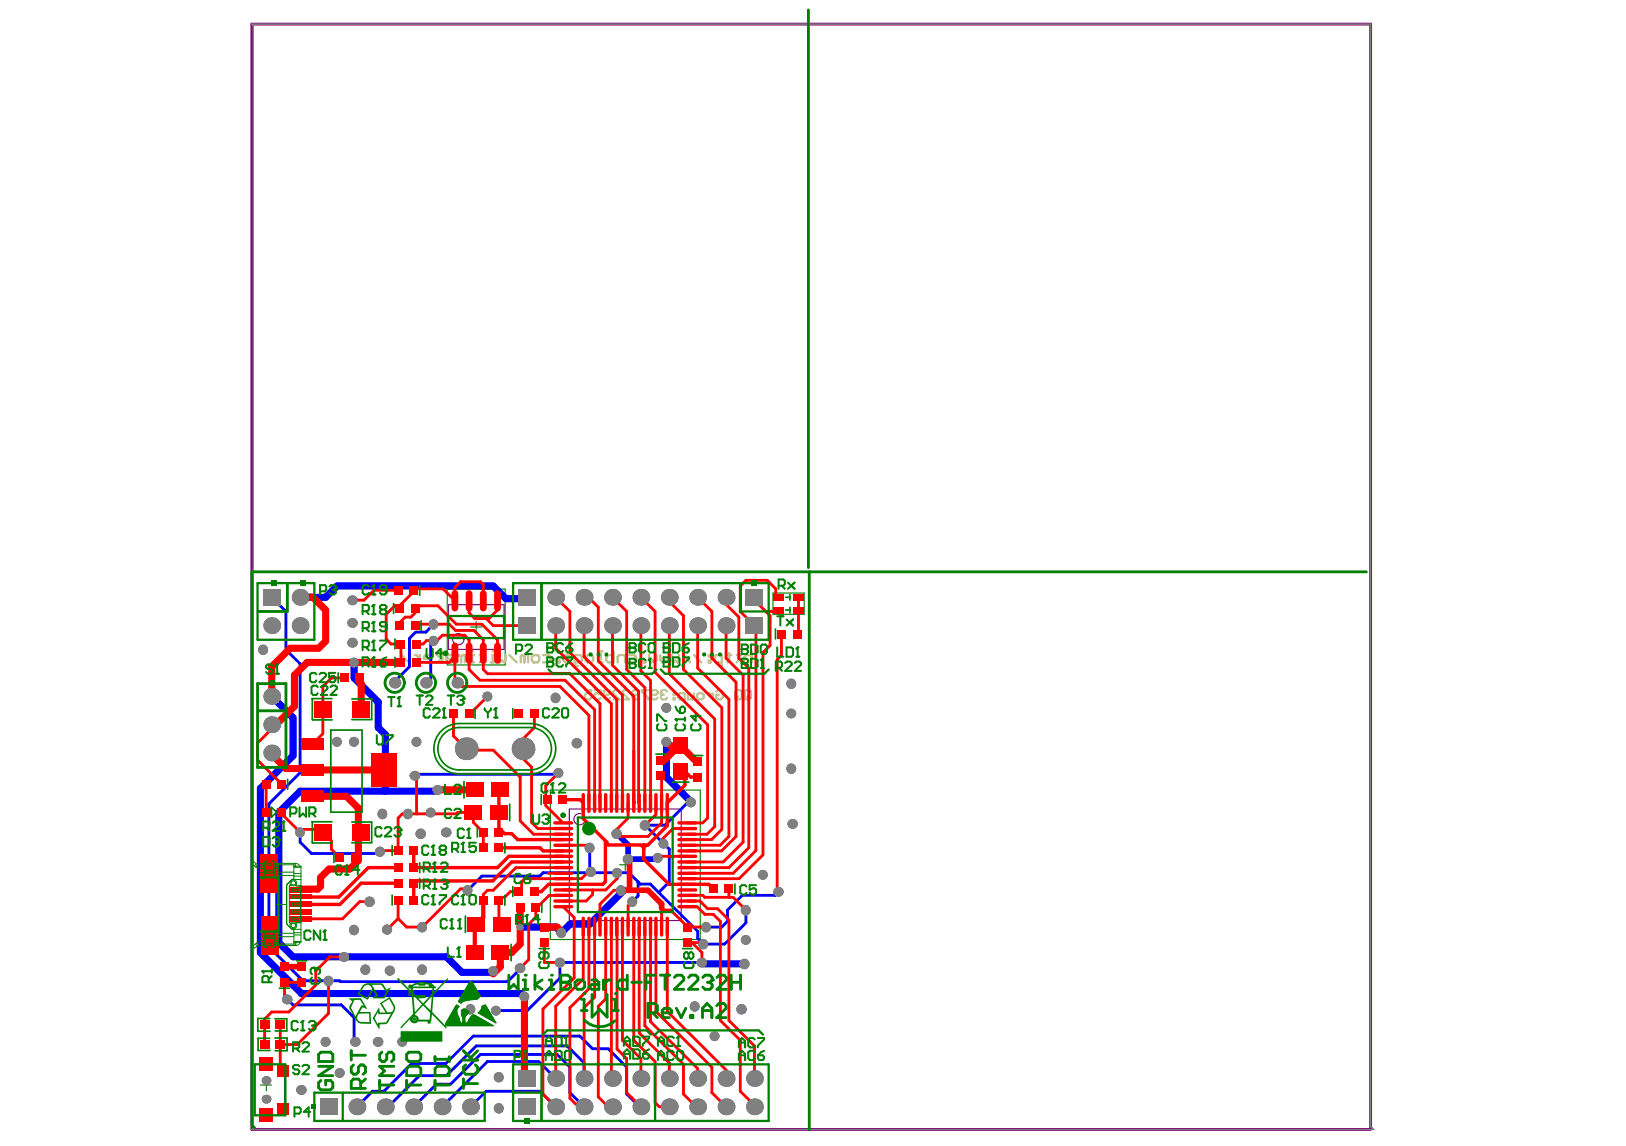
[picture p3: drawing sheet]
<svg xmlns="http://www.w3.org/2000/svg" width="287mm" height="202mm" viewBox="0 0 287 202" stroke-linecap="round" stroke-linejoin="round" font-family="sans-serif">
<path d="M44.4 4.3h197.4v194.4l.5 .5h-197.9l.3-.2v-194.5z" fill="none" stroke="#808080" stroke-width=".18"/>
<path d="M78.9 103.9h10.2v13.4h-10.2zM83 110.6h2M84 109.6v2M136.3 104.6h5.5v3.8h-5.5zM97.1 139.4h26.4v26.3h-26.4zM109.3 152.5h2M110.3 151.5v2M45.9 191.4h2M47 190.4v2" fill="none" stroke="#008000" stroke-width=".2"/>
<g fill="none" stroke="#800080" stroke-width=".2">
<path d="M79.1 106.7h9.8v7.8h-9.8zM100.4 142.7h19.8v19.7h-19.8zM44.9 187.7h5.3v9h-5.3z"/>
<circle cx="80.8" cy="112.7" r="1"/>
<circle cx="102.2" cy="144.5" r="1"/>
</g>
<path d="M241.5 199.2h-197.1v-194.9h197.4v194.9" fill="none" stroke="#800080" stroke-width=".5"/>
<g fill="none" stroke="#c0c073" stroke-width=".35">
<path d="M117.7 122l-.3-.3h-.5l-.3 .3v.3M118.8 123.1h.3v.3h-.3zM118.8 122.3h.3v.2h-.3zM120.8 123.4h-.9l-.2-.3v-.6l.2-.2h.9v1.6M121.3 122.3v1.1h.9l.2-.3v-.8M123 122.5l.3-.2h.5l.3 .2v.6l-.3 .3h-.5l-.3-.3zM124.9 122.3h.3l.6 .5M125.8 122.3v1.1M126.3 122l.3-.3h.6l.3 .3v1.1l-.3 .3h-.6l-.3-.3v-.6h.6M129.7 122l.3-.3h.5l.3 .3v1.1l-.3 .3h-.5l-.3-.3zM130.2 122.8l-.5 .6M131.4 122l.2-.3h.6l.3 .3v1.1l-.3 .3h-.6l-.2-.3z"/>
<path d="M131.9 122.8l-.5 .6"/>
</g>
<circle cx="116.6" cy="122.3" r=".18" fill="#c0c073"/>
<g fill="none" stroke="#c0c073" stroke-width=".35">
<path d="M103.2 121.7h1.1v.8l-.6-.2h-.3l-.2 .2v.6l.2 .3h.6l.3-.3M104.8 121.7h1.1v.8l-.5-.2h-.3l-.3 .2v.6l.3 .3h.6l.2-.3M106.5 122.5h.8l.3-.2v-.3l-.3-.3h-.5l-.3 .3v1.1l.3 .3h.5l.3-.3M109.3 122l-.3-.3h-.6l-.2 .3v.3l1.1 1.1h-1.1M111 122l-.3-.3h-.6l-.3 .3v.3l1.2 1.1h-1.2M111.8 122.5h.6M111.8 122.5l-.3 .3v.3l.3 .3h.6l.2-.3v-.3l-.2-.3M111.8 122.5l-.3-.2v-.3l.3-.3h.6l.2 .3v.3l-.2 .2M114.3 121.7h-1.1v.3l1.1 1.1v.3M114.9 122.5h.8l.3-.2v-.3l-.3-.3h-.6l-.2 .3v1.1l.2 .3h.6l.3-.3M116.6 122.3l.3 .2M116.9 122.5h.2"/>
<path d="M116.9 122.5l-.3 .3v.3l.3 .3h.5l.3-.3"/>
</g>
<g fill="none" stroke="#c0c073" stroke-width=".4">
<path d="M86.6 116.8h.7M87.3 115.5h-.4v1.3M87.9 115.5v1l.3 .3 .4-.3 .3 .3 .3-.3v-1M89.9 115.5l1.3 1.3M92.5 115.8l.3-.3h.4v1.3M92.5 115.8v1M92.5 115.8l-.3-.3-.3 .3v1M93.8 115.8l.4-.3h.6l.3 .3v.7l-.3 .3h-.6l-.4-.3zM95.8 115.5h1l.3 .3v.7l-.3 .3h-1M98.4 116.5h.3v.3h-.3zM99.4 115.5h1l.3 .3-.3 .4h-.7l-.3 .3 .3 .3h1M101.4 116.8h1l.3-.3v-.7l-.3-.3h-1v1.7l.3 .3h.3"/>
<path d="M103.3 115.8l.4-.3h.6l.3 .3v.7l-.3 .3h-.6l-.4-.3zM105.6 116.8h.7M106.3 114.9h-.3v1.9M108.3 114.9v1.9h-1l-.4-.3v-.7l.4-.3h1M108.9 116.8v-1l.3-.3h1v1.3M110.9 115.5h1l.3 .3v.7l-.3 .3h-1M113.5 116.5h.3v.3h-.3zM114.5 115.5v1l.3 .3 .3-.3 .4 .3 .3-.3v-1M116.5 115.5v1l.3 .3 .4-.3 .3 .3 .3-.3v-1M118.5 115.5v1l.3 .3 .3-.3 .4 .3 .3-.3v-1M120.4 115.5l1.4 1.3M122.4 115.5l1.3 1.3"/>
<path d="M125 115.5h.4v.3h-.4zM125 116.5h.4v.3h-.4zM127.3 116.8h-1l-.3-.3v-.7l.3-.3h1v2M128.3 115.5h.7M128.6 115.2v1.3l-.3 .3M130 115.5h.6M130.3 115.2v1.3l-.3 .3M132.6 114.9v1.9M132.6 115.8l-.4-.3h-.6l-.3 .3v1"/>
</g>
<circle cx="86.9" cy="114.9" r=".2" fill="#c0c073"/>
<path d="M83 116.8h.6M83.6 115.5h-.3v1.3M84.6 115.5l1 .7-1 .6M85.6 114.9v1.9" fill="none" stroke="#c0c073" stroke-width=".4"/>
<circle cx="83.3" cy="114.9" r=".2" fill="#c0c073"/>
<path d="M70.8 115.5l1.3 1.3M73.1 115.5h.3l.7 .7M74.1 115.5v1.3M76.1 116.2h-1.3v-.4l.3-.3h.6l.4 .3v.7l-.4 .3h-.6M77 115.5l1 .7-1 .6M78 114.9v1.9M79.7 115.5h-.7l-.3 .3v1h1l.3-.3-.3-.3h-1M81.3 115.8l.3-.3h.4v1.3M81.3 115.8v1M81.3 115.8l-.3-.3-.3 .3v1" fill="none" stroke="#c0c073" stroke-width=".4"/>
<path d="M44.4 4.3h197.4v194.4l.5 .5h-197.9l.3-.2v-194.5z" fill="none" stroke="#808080" stroke-width=".18"/>
<g fill="none" stroke="#00f" stroke-width=".5">
<path d="M47.9 105.4l2.5 2.5v6.7l2.5 2.5v19.2l-5.5 5.5v25.2l6 6h6.6l.1 .2h29.4l2.3-2.3v-.1M76.5 110.1l-1.4 1.4h-1.8l-1.1 1.1v5l-2.5 2.5v1M76.5 113l-.5 .5v6.8M91.3 132.1l.2 .2M98.5 136.3h.3l-.3 .3h-25l-.3 .2h-.7M52.9 146.8v1.7l2 2h11.8M104 149.5v4.4M110.8 150.5v1M112.5 155.5l-1.6-1.6h-15.1l-.6 .6h-10.2l-2.5 2.5M112.5 155.5l.4 .4h1.8l8.4 8.4v1.2l1 1h3.7l3.8-3.7v-2.3M112.5 155.5v2.5l-1 1M121.9 141.5h-.5l-4.1 4.1h-3.5l4.3 4.2v5.7l-1.9 1.9"/>
<path d="M137.3 157.3l-.6 .6h-5.8l-2.6 2.6v2l-1 1h-2.7M50.7 176.3l1 1h8.5l2.3 2.2v3.5l.7 .7h-.5M123.8 169.8h-25v2.7l-5.8 5.8h-5.5M63 195.2l2.7-2.7h2l4.9-4.9h6l4.9-4.9h18.8l2.2 2.3h2.8l3.2 3.2v4.8l2.3 2.2h.2M73.7 195.2h-.7l4-4h2.5l5.2-5.2h13.6l2.2 2.2v4.5l2.5 2.5M83 195.2l2.7-2.7h9.6l2.7 2.7M98 190.2l-3-3h-9l-8 8M103 190.2v-2.7l-3-3h-16l-5.3 5.2h-4.7l-5.5 5.5h-.5"/>
</g>
<path d="M52.9 105.4h4.5l2.1-2h27.5l2.3 2.2h3.5l.2-.2M62.5 116.8v2.8l4.2 4.2v4.5l1.3 1.3v10M47.9 122.8l3.8 3.8v6.7l-5.8 5.8v28.9l7.3 7.3h38.8l.5 .5M77.2 139.3l-.2 .3h-24.1l-3.7 3.7v23l2.5 2.5h27l2.8 2.7h5.2M117.6 130.8v6.3l4.3 4.4M109.5 157h.5l-6 6h-3.5l-1.5 1.5-1-1h-6.2M124.1 170h7.2" fill="none" stroke="#00f" stroke-width="1.3"/>
<path d="M108.8 147l2 2v1.5M116.1 151.3l-.3 .2h-5" fill="none" stroke="#00f" stroke-width="1"/>
<g fill="#808080">
<circle cx="73.2" cy="136.8" r=".91"/>
<circle cx="57.9" cy="173" r=".9"/>
<circle cx="60.7" cy="168.8" r=".91"/>
<circle cx="104" cy="149.6" r=".9"/>
<circle cx="82.4" cy="157.1" r=".9"/>
<circle cx="65.2" cy="159.1" r=".93"/>
<circle cx="137.3" cy="157.3" r=".91"/>
<circle cx="117.5" cy="130.8" r=".88"/>
<circle cx="62.7" cy="183.8" r=".91"/>
<circle cx="50.7" cy="176.3" r=".91"/>
<circle cx="59.9" cy="189.3" r=".88"/>
<circle cx="62.4" cy="116.9" r=".88"/>
<circle cx="98.5" cy="136.3" r=".88"/>
<circle cx="131.3" cy="170" r=".93"/>
<circle cx="139.6" cy="125.9" r=".88"/>
<circle cx="139.5" cy="135.6" r=".9"/>
<circle cx="117" cy="148.8" r=".88"/>
<circle cx="113.8" cy="145.6" r=".93"/>
<circle cx="111.5" cy="159.1" r=".9"/>
<circle cx="116" cy="151.3" r=".88"/>
<circle cx="110.8" cy="151.6" r=".93"/>
<circle cx="76.4" cy="113.1" r=".89"/>
<circle cx="76.4" cy="110.1" r=".9"/>
<circle cx="77.2" cy="139.3" r=".91"/>
<circle cx="109.5" cy="157.1" r=".9"/>
<circle cx="108.8" cy="147.1" r=".93"/>
<circle cx="98.8" cy="169.8" r=".91"/>
<circle cx="131.5" cy="160.6" r=".9"/>
<circle cx="124" cy="166.6" r=".9"/>
<circle cx="124.5" cy="163.6" r=".9"/>
<circle cx="123.8" cy="169.8" r=".91"/>
<circle cx="62.2" cy="105.9" r=".91"/>
<circle cx="87" cy="171.3" r=".88"/>
<circle cx="91.7" cy="163.5" r=".63"/>
<circle cx="99" cy="164.6" r=".9"/>
<circle cx="76" cy="143.3" r=".88"/>
<circle cx="68.3" cy="164" r=".9"/>
<circle cx="62.4" cy="164.1" r=".9"/>
<circle cx="64.4" cy="171.1" r=".9"/>
<circle cx="68.8" cy="171.2" r=".9"/>
<circle cx="108.8" cy="154" r=".9"/>
<circle cx="121.9" cy="141.5" r=".9"/>
<circle cx="62.4" cy="130.8" r=".88"/>
<circle cx="59.4" cy="130.8" r=".88"/>
<circle cx="71.9" cy="143.6" r=".9"/>
<circle cx="139.8" cy="145.3" r=".91"/>
<circle cx="74.4" cy="163.6" r=".9"/>
<circle cx="67" cy="150.2" r=".9"/>
<circle cx="67.4" cy="143.6" r=".9"/>
<circle cx="57.4" cy="183.8" r=".88"/>
<circle cx="53.2" cy="192.2" r=".91"/>
<circle cx="66.7" cy="183.8" r=".91"/>
<circle cx="70.9" cy="183.8" r=".88"/>
<circle cx="74.4" cy="171.1" r=".9"/>
<circle cx="87.5" cy="178.3" r=".88"/>
<circle cx="122.5" cy="177.5" r=".9"/>
<circle cx="126" cy="182.8" r=".88"/>
<circle cx="130.8" cy="178" r=".93"/>
<circle cx="131.6" cy="165.8" r=".88"/>
<circle cx="134.6" cy="154.3" r=".88"/>
<circle cx="117.5" cy="124.9" r=".88"/>
<circle cx="139.5" cy="120.6" r=".9"/>
<circle cx="86" cy="122.9" r=".88"/>
<circle cx="98" cy="123.1" r=".9"/>
<circle cx="101.8" cy="131.1" r=".93"/>
<circle cx="62.2" cy="109.9" r=".91"/>
<circle cx="62.2" cy="113.4" r=".91"/>
<circle cx="46.4" cy="114.6" r=".9"/>
<circle cx="74.2" cy="147.1" r=".93"/>
<circle cx="78.7" cy="146.8" r=".91"/>
<circle cx="82.9" cy="178" r=".9"/>
<circle cx="88" cy="195.5" r=".9"/>
<circle cx="88" cy="190" r=".9"/>
<circle cx="104.2" cy="153.8" r=".9"/>
<circle cx="73.5" cy="130.8" r=".88"/>
<circle cx="52.9" cy="146.8" r=".88"/>
<circle cx="91.8" cy="170.8" r=".91"/>
<circle cx="92.5" cy="175.8" r=".88"/>
<circle cx="46.9" cy="193.9" r=".78"/>
<circle cx="46.9" cy="190.6" r=".78"/>
<circle cx="69.6" cy="120.4" r="1"/>
<circle cx="98" cy="190.2" r="1.48"/>
<circle cx="98" cy="110.4" r="1.48"/>
<circle cx="98" cy="105.4" r="1.48"/>
<circle cx="118.1" cy="190.2" r="1.48"/>
<circle cx="118.1" cy="110.4" r="1.48"/>
<circle cx="118.1" cy="105.4" r="1.48"/>
<circle cx="78" cy="195.2" r="1.48"/>
<circle cx="98" cy="195.2" r="1.48"/>
<circle cx="118.1" cy="195.2" r="1.48"/>
<circle cx="47.9" cy="122.8" r="1.48"/>
<circle cx="47.9" cy="132.8" r="1.48"/>
<circle cx="47.9" cy="127.8" r="1.48"/>
<circle cx="52.9" cy="105.4" r="1.48"/>
<circle cx="47.9" cy="110.4" r="1.48"/>
<circle cx="52.9" cy="110.4" r="1.48"/>
<circle cx="80.6" cy="120.4" r="1"/>
<circle cx="103" cy="190.2" r="1.48"/>
<circle cx="103" cy="110.4" r="1.48"/>
<circle cx="103" cy="105.4" r="1.48"/>
<circle cx="108" cy="190.2" r="1.48"/>
<circle cx="113" cy="190.2" r="1.48"/>
<circle cx="108" cy="110.4" r="1.48"/>
<circle cx="108" cy="105.4" r="1.48"/>
<circle cx="113" cy="110.4" r="1.48"/>
<circle cx="113" cy="105.4" r="1.48"/>
<circle cx="128.1" cy="190.2" r="1.48"/>
<circle cx="133.1" cy="190.2" r="1.48"/>
<circle cx="128.1" cy="110.4" r="1.48"/>
<circle cx="128.1" cy="105.4" r="1.48"/>
<circle cx="68" cy="195.2" r="1.48"/>
<circle cx="63" cy="195.2" r="1.48"/>
<circle cx="83" cy="195.2" r="1.48"/>
<circle cx="82.2" cy="132.1" r="2"/>
<circle cx="103" cy="195.2" r="1.48"/>
<circle cx="92.3" cy="132.1" r="2"/>
<circle cx="108" cy="195.2" r="1.48"/>
<circle cx="113" cy="195.2" r="1.48"/>
<circle cx="128.1" cy="195.2" r="1.48"/>
<circle cx="133.1" cy="195.2" r="1.48"/>
<circle cx="75.1" cy="120.4" r="1"/>
<circle cx="123.1" cy="190.2" r="1.48"/>
<circle cx="123.1" cy="110.4" r="1.48"/>
<circle cx="123.1" cy="105.4" r="1.48"/>
<circle cx="73" cy="195.2" r="1.48"/>
<circle cx="123.1" cy="195.2" r="1.48"/>
</g>
<g fill="#808080">
<path d="M56.4 193.7h3.1v3h-3.1z" fill-rule="evenodd"/>
<path d="M46.4 103.9h3v3h-3z" fill-rule="evenodd"/>
<path d="M91.5 188.7h3v3h-3z" fill-rule="evenodd"/>
<path d="M91.5 108.9h3v2.9h-3z" fill-rule="evenodd"/>
<path d="M91.5 103.9h3v3h-3z" fill-rule="evenodd"/>
<path d="M131.6 103.9h3v3h-3z" fill-rule="evenodd"/>
<path d="M131.6 108.9h3v2.9h-3z" fill-rule="evenodd"/>
<path d="M91.5 193.7h3v3h-3z" fill-rule="evenodd"/>
</g>
<g fill="#f00">
<path d="M106.7 148.8l.6-.3 .2 .3z"/>
<path d="M112.6 149.3l.9-.6 .8 .6h-.2a.48 .48 0 0 0-.3 .6h-.6a.53 .53 0 0 0-.6-.6z"/>
<path d="M116.5 160.5l.5-.3 .5 .1v.5l-.4 .1-.1 .4z"/>
</g>
<g fill="none" stroke="#f00" stroke-width=".5">
<path d="M60 119.6h-1.5l-1.6 1.5v8.3l-1.7 1.8-.1-.1M69 113.6h1.7v3.2M70.2 104.1h-4.2l-1.8 1.8h-2M70.7 106.6v.3h-1.1l-1.5 1.5M71.5 108.9l-1 1v.5M73.5 106.9l-.3 .2v1l-.7 .8M75.2 113l-.6 .6h-1.1M76.5 110.1h2.7l1.1 1.1h3.3M76.5 113h.6l.9-1h3.9l.8 .8v5.3l1.9 1.9M80.2 115.2v4.6l1.3 1.3M80.2 106v-2.4l1-1h3.5l.5 .5v2.9M80.5 110.1h4.5"/>
<path d="M82.7 106v2.1M85.2 112.8v5.3l.8 .7M86.2 109.1h-.5l1.3 1.3M87.8 106v1.6M98 110.4v3.9M98 105.4l2.5 2.5v7.2M103 110.4v5.4M103 105.4h.8l1.7 1.7v9.5M110.5 107.9v10.2M113 110.4v7.9l1.7 1.7v21.6M113 105.4l2.5 2.5v10.7M118.1 105.4v.7"/>
<path d="M118.1 110.4v8.4M120.6 108.6v9.5M123.1 110.4v7.4M125.6 107.9v8.2M130.3 108.9v7.2M131.1 119.1v29.4M131.6 102.4l-1 1v4.5M133.1 105.4v.5l2 2M133.1 110.4l.2 .2v39.4M134.6 115.1v35.7M136.8 103.9v1.2M137.3 107.6l-.2 .3"/>
<path d="M137.8 111.8v3.8l-.7 .7v40.7l.2 .3M140.8 105.4v6.2l-.2 .2M45.4 131.1v3M46.9 138.3v5M73.2 136.8l.3 .3v6.5h-2.5l-.8 .7v5.7h-3l-.1 .2M80 129.8l2.5 2.5h4.5M82.7 125.8h.3M91.5 132.3v.8l2.3 2.2v9.8l1.1 1h4.4M94.3 126.1v2.2l-2 2v1.8M98.5 136.3l-2.2 2.3v3.5l3 3.1M104.9 125.2v16.4M105.8 124.1v17.5"/>
<path d="M108.8 123.3v18.3M109.8 122.6v19M111.8 122.8v18.8M112.6 121.9v19.7h.1M113.7 121.3v20.3M116.7 136.8v8.4l-2.4 2.3h-5l-.5-.5v-.7l2-2v-2.7M116.8 134.1h.4M124.8 127.8v16.5M126.1 126.8v19l-1.4 1.3M127.3 124.8v21.5l-1.8 1.8M128.6 123.3v24.2M129.8 120.3v27.2"/>
<path d="M49.7 143.3v.3M56.4 146.3l2.1 2v1.5l1.5 1.5M56.9 146.3h-3.5l-.5 .5M65.2 159h-1.7l-3.1 3.1M70.2 158.8v3.2M80.5 143.6l.2-.3h2.8v1.8M81.2 156.8h1l.3 .2M85.2 146.8v2.7M87 157h-1l-.8 .8v1M90 157.3l-1 1h-1.5l.5 .5M94.1 147.1h5.2M96.7 154h2.6"/>
<path d="M99.1 159.9h.2M99.3 157.9h-2.4l-2.1 2.1h-.3v1.8l-1.2 1.2v6.3l-1.5 1.5M99.3 149.1h4.3l.4 .4M104.2 153.7h-.4l-1.2 1.3h-10l-.6 .5M105.8 159.5v4M106.8 157h-2.3v.8l-1.1 1.1h-4.1M108.3 157h.2M108.9 153.9v1M111.5 159l-.7 .8v3.7M115.7 141.6v2.1l-1.9 1.9M116.1 151h5.2M121.3 159.9h1.7"/>
<path d="M121.3 146.1h-2.6l-1.9 1.9M121.3 158.9h2.2M128.6 156.8v1.5h.7l2.3 2.2-.2 .2M50.9 178.5h-3l-1.2 1.3v4.4M53.2 173.3h-3v2.5l.5 .5M58 173v5.8M70.2 162l-2 2v-.2M70.2 162l1.5 1.5M88 162.5l.5 .5M96 169.8h2.8M98 177.5v12.7M100.5 177.8v15.9l1 1h1"/>
<path d="M101.3 161.8v10.7M102.9 163.5v9.2M103 177.8v12.4M104.9 163.5v12.4M106.8 163.5v12.7l-1.3 1.3v16l1.8 1.7M108.8 162.3v22.7l1.7 1.7v6M109.8 163.5v20M111.8 163.5v20M112.7 163.5v18.7M113.7 163.5v17.4M114.7 163.5v16.7M115.7 163.5v14.9"/>
<path d="M116.7 160.5h1.6M116.7 160.2v3.3M117.7 163.5v14.9M121.7 165.9l-.4 .4M124.3 161.3h1.5l1.3 1.2v17.5M124.8 160.3h1.8M128.6 162.3v17.7M49.4 180.7v7.7l.5 .5M49.4 184.2h3M62.7 183.7h.5M107.8 190l.2 .2M113 186.7v3.5"/>
<path d="M115.5 187.2v7.3l.8 .7h1.8M118.1 187.5v2.7M120.6 187.7v5.3l2.2 2.2h.3M123.1 188.5v1.7M125.6 188.2v4.5M130.6 183.5v9M133.1 184.5v5.7M133.1 195v.2"/>
</g>
<path d="M110.8 151.5l.2 .3v5.2h-1.5M116.7 159.4v.8M50.7 170.5h2.5l.2 .3" fill="none" stroke="#f00" stroke-width="1"/>
<path d="M51.2 114.3h5M52.9 105.4h2.3M57.4 107.6v5.5M50.4 135.6h4.5l.3 .2M77.2 139.3h6.5M118.1 131.3l.2 .3M122.8 134.3h.3M61.1 140.5l2.1 2.1v9.2l-1.5 1.5M88.3 170.5l-1.3 1.3v-.5M96 163.5h2.3l.7 .8v.2M92.5 189.7l.5 .5" fill="none" stroke="#f00" stroke-width="1.3"/>
<g fill="none" stroke="#f00" stroke-width=".6">
<path d="M88.3 139.3l-.3 .3M123.1 137.1h-1.3l-1-1v2.4M63.7 155.8h6.5M73 150v3M73.4 155.4l-.4 .4v3M88 146l1 1h1.3l1 1.1h8M94.8 157.3h.7M95.3 149.5l.5 .6h3.5M96.8 156h2.5M102.3 141.1l.6 .5v2.8M107 148.5v.3M107.3 149l-.5-.5v7l-.5 .5"/>
<path d="M114.3 149h-.8v2.5M117.7 141.6v4.1M118 156h3.3M125 156l.8 .8"/>
</g>
<path d="M85.2 158.8v3l-1.5 1.5" fill="none" stroke="#f00" stroke-width=".75"/>
<circle cx="111.8" cy="141.6" r=".25" fill="#f00"/>
<g fill="none" stroke="#f00" stroke-width="1.3">
<path d="M51.2 114.3l-3.3 3.3v5.2M55.2 105.4l2.2 2.2M57.4 113.1l-1.2 1.2M63.5 119.6v.7l.2 .3v4.5M70.7 116.8h-16.5l-2.3 2.3v5.5l-3.7 3.7M48.2 132.6v.7l2.2 2.3M55.2 135.8h12.5M118.3 131.6h1.8l2.7 2.7M119.7 131.6l-2.5 2.5M55.2 140.5h5.9M61.7 153.3h-3.6l-1.6 1.5v1.5l-.5 .5h-3M91.8 160v6.5l-1.5 1.5h-2v2.5"/>
<path d="M92.5 175.8v13.9"/>
</g>
<g fill="none" stroke="#f00" stroke-width=".5">
<path d="M68.1 108.4v4.3l.9 .9M71.5 108.9h1M73.2 110.1h3.3M73.5 106.9h3.7l3.3 3.2M75.2 113h1.3M80.2 106l-2.1-2.1h-4.6l-2.8 2.7M80.2 115.8l-1 1h-5.7M82.7 108.1l1 1h2M83.6 111.2l1.6 1.6M84.6 120h15.1l5.2 5.2M85 110.1l2.8 2.7v2.4M86 118.8h14.5l5.3 5.3"/>
<path d="M87 110.4h6M87.8 107.6l-1.6 1.5M98 114.3l9.8 9.8v17.5M100.5 115.1l8.3 8.2M103 115.8l6.8 6.8M105.5 116.6l6.3 6.2M108 105.4l2.5 2.5M108 110.4v6.9l4.6 4.6M110.5 118.1l3.2 3.2M115.5 118.6l9.3 9.2M118.1 106.1l2.5 2.5M118.1 118.8l8 8"/>
<path d="M120.6 118.1l6.7 6.7M123.1 105.4l2.5 2.5M123.1 117.8l5.5 5.5M125.6 116.1l4.2 4.2M128.1 110.4v5.7l3 3M128.1 105.4v1.2l2.2 2.3M130.3 116.1l1.8 1.7v31.7l-3.5 3.5h-7.3M130.6 107.9l2.5 2.5M131.6 102.4h3.7l1.5 1.5M137.1 107.9h-2l.7 .7v5.2l-1.2 1.3M45.4 134.1l4.3 4.2M48.2 128.3l-2.8 2.8"/>
<path d="M80 125.8v4M81.5 121.1h17.3l5.1 5.1v15.4M86 122.8l-3 3M87 132.3l4.8 4.8v7.7l2.3 2.3M111.8 132.3v9.3M49.7 143.6l3.2 3.2M73.5 143.6h7M81.2 156.8l-6.7 6.7h-2.8M83.5 145.1l1.7 1.7M88 158.8v3.7M92 155.5v1.8h-2M99.3 157h5.2"/>
<path d="M99.3 153h-8.3l-4 4M99.3 159.9l2 1.9M108.3 157l-2.5 2.5M108.9 154.9l-2.1 2.1M121.3 157.9h2.7l.3 .4h4.3M121.3 148.1h4.2M121.3 147.1h3.4M123 159.9l1.3 1.4M123.5 158.9l1.3 1.4M124.8 144.3l-.8 .9h-2.7M128.6 147.5l-1.6 1.6h-5.7M129.8 147.5l-2.5 2.6h-6"/>
<path d="M131.1 148.5l-3.5 3.5h-6.3M133.3 150l-4 4h-8M134.6 150.8l-4.2 4.2h-9.1M53 162.1h7.4M58 178.8l-5.6 5.4M60.7 168.8h-2.5l-2.5 2.5v2.5l-4.8 4.7M96 166.3v3.5M101.3 172.5l-5.5 5.5v15l2.2 2.2M102.9 172.7l-4.9 4.8M103.9 163.5v10.9l-3.4 3.4M104.9 175.9l-1.9 1.9M107.8 162v28"/>
<path d="M115.7 178.4l9.9 9.8M117.7 178.4l10.4 10.3v1.5M118.3 160.5l3 3h3.3M121.3 166.3h2.5l.3 .2M121.7 165.9l2.1 2.1v1.8M126.6 160.3l2 2M109.8 183.5l3.2 3.2M110.5 192.7l2.5 2.5M111.8 183.5l3.7 3.7M112.7 182.2l5.4 5.3M113.7 180.9l6.9 6.8M114.7 180.2l8.4 8.3"/>
<path d="M125.6 192.7l2.5 2.5M127.1 180l3.5 3.5M128.6 180l4.5 4.5M130.6 192.5l2.5 2.5"/>
</g>
<g fill="none" stroke="#f00" stroke-width=".6">
<path d="M88 139.6v6.4M120.8 138.5l-3.1 3.1M63.7 155.8l-3.7 3.7h-7M70.2 153h-5.2l-5.2 5.2h-6.8M88 149.5h7.3M96.8 156l-1.3 1.3M99.3 151h-9.5l-2 2h-14.8M99.3 156h7M99.3 152h-9l-3.4 3.4h-13.5M99.8 141.1h2.5M102.9 144.4l4.1 4.1M107.3 149h6.2"/>
<path d="M113.5 151.5l4.5 4.5M117.7 145.7l-3.4 3.3M121.3 156h3.7"/>
</g>
<path d="M83.7 163.3v4.7" fill="none" stroke="#f00" stroke-width=".75"/>
<path d="M111 157h3.3l2.4 2.4" fill="none" stroke="#f00" stroke-width="1"/>
<g fill="#808080">
<circle cx="73.2" cy="136.8" r=".91"/>
<circle cx="57.9" cy="173" r=".9"/>
<circle cx="60.7" cy="168.8" r=".91"/>
<circle cx="104" cy="149.6" r=".9"/>
<circle cx="82.4" cy="157.1" r=".9"/>
<circle cx="65.2" cy="159.1" r=".93"/>
<circle cx="137.3" cy="157.3" r=".91"/>
<circle cx="117.5" cy="130.8" r=".88"/>
<circle cx="62.7" cy="183.8" r=".91"/>
<circle cx="50.7" cy="176.3" r=".91"/>
<circle cx="59.9" cy="189.3" r=".88"/>
<circle cx="62.4" cy="116.9" r=".88"/>
<circle cx="98.5" cy="136.3" r=".88"/>
<circle cx="131.3" cy="170" r=".93"/>
<circle cx="139.6" cy="125.9" r=".88"/>
<circle cx="139.5" cy="135.6" r=".9"/>
<circle cx="117" cy="148.8" r=".88"/>
<circle cx="113.8" cy="145.6" r=".93"/>
<circle cx="111.5" cy="159.1" r=".9"/>
<circle cx="116" cy="151.3" r=".88"/>
<circle cx="110.8" cy="151.6" r=".93"/>
<circle cx="76.4" cy="113.1" r=".89"/>
<circle cx="76.4" cy="110.1" r=".9"/>
<circle cx="77.2" cy="139.3" r=".91"/>
<circle cx="109.5" cy="157.1" r=".9"/>
<circle cx="108.8" cy="147.1" r=".93"/>
<circle cx="98.8" cy="169.8" r=".91"/>
<circle cx="131.5" cy="160.6" r=".9"/>
<circle cx="124" cy="166.6" r=".9"/>
<circle cx="124.5" cy="163.6" r=".9"/>
<circle cx="123.8" cy="169.8" r=".91"/>
<circle cx="62.2" cy="105.9" r=".91"/>
<circle cx="87" cy="171.3" r=".88"/>
<circle cx="91.7" cy="163.5" r=".63"/>
<circle cx="99" cy="164.6" r=".9"/>
<circle cx="76" cy="143.3" r=".88"/>
<circle cx="68.3" cy="164" r=".9"/>
<circle cx="62.4" cy="164.1" r=".9"/>
<circle cx="64.4" cy="171.1" r=".9"/>
<circle cx="68.8" cy="171.2" r=".9"/>
<circle cx="108.8" cy="154" r=".9"/>
<circle cx="121.9" cy="141.5" r=".9"/>
<circle cx="62.4" cy="130.8" r=".88"/>
<circle cx="59.4" cy="130.8" r=".88"/>
<circle cx="71.9" cy="143.6" r=".9"/>
<circle cx="139.8" cy="145.3" r=".91"/>
<circle cx="74.4" cy="163.6" r=".9"/>
<circle cx="67" cy="150.2" r=".9"/>
<circle cx="67.4" cy="143.6" r=".9"/>
<circle cx="57.4" cy="183.8" r=".88"/>
<circle cx="53.2" cy="192.2" r=".91"/>
<circle cx="66.7" cy="183.8" r=".91"/>
<circle cx="70.9" cy="183.8" r=".88"/>
<circle cx="74.4" cy="171.1" r=".9"/>
<circle cx="87.5" cy="178.3" r=".88"/>
<circle cx="122.5" cy="177.5" r=".9"/>
<circle cx="126" cy="182.8" r=".88"/>
<circle cx="130.8" cy="178" r=".93"/>
<circle cx="131.6" cy="165.8" r=".88"/>
<circle cx="134.6" cy="154.3" r=".88"/>
<circle cx="117.5" cy="124.9" r=".88"/>
<circle cx="139.5" cy="120.6" r=".9"/>
<circle cx="86" cy="122.9" r=".88"/>
<circle cx="98" cy="123.1" r=".9"/>
<circle cx="101.8" cy="131.1" r=".93"/>
<circle cx="62.2" cy="109.9" r=".91"/>
<circle cx="62.2" cy="113.4" r=".91"/>
<circle cx="46.4" cy="114.6" r=".9"/>
<circle cx="74.2" cy="147.1" r=".93"/>
<circle cx="78.7" cy="146.8" r=".91"/>
<circle cx="82.9" cy="178" r=".9"/>
<circle cx="88" cy="195.5" r=".9"/>
<circle cx="88" cy="190" r=".9"/>
<circle cx="104.2" cy="153.8" r=".9"/>
<circle cx="73.5" cy="130.8" r=".88"/>
<circle cx="52.9" cy="146.8" r=".88"/>
<circle cx="91.8" cy="170.8" r=".91"/>
<circle cx="92.5" cy="175.8" r=".88"/>
<circle cx="46.9" cy="193.9" r=".78"/>
<circle cx="46.9" cy="190.6" r=".78"/>
<circle cx="69.6" cy="120.4" r="1"/>
<circle cx="98" cy="190.2" r="1.48"/>
<circle cx="98" cy="110.4" r="1.48"/>
<circle cx="98" cy="105.4" r="1.48"/>
<circle cx="118.1" cy="190.2" r="1.48"/>
<circle cx="118.1" cy="110.4" r="1.48"/>
<circle cx="118.1" cy="105.4" r="1.48"/>
<circle cx="78" cy="195.2" r="1.48"/>
<circle cx="98" cy="195.2" r="1.48"/>
<circle cx="118.1" cy="195.2" r="1.48"/>
<circle cx="47.9" cy="122.8" r="1.48"/>
<circle cx="47.9" cy="132.8" r="1.48"/>
<circle cx="47.9" cy="127.8" r="1.48"/>
<circle cx="52.9" cy="105.4" r="1.48"/>
<circle cx="47.9" cy="110.4" r="1.48"/>
<circle cx="52.9" cy="110.4" r="1.48"/>
<circle cx="80.6" cy="120.4" r="1"/>
<circle cx="103" cy="190.2" r="1.48"/>
<circle cx="103" cy="110.4" r="1.48"/>
<circle cx="103" cy="105.4" r="1.48"/>
<circle cx="108" cy="190.2" r="1.48"/>
<circle cx="113" cy="190.2" r="1.48"/>
<circle cx="108" cy="110.4" r="1.48"/>
<circle cx="108" cy="105.4" r="1.48"/>
<circle cx="113" cy="110.4" r="1.48"/>
<circle cx="113" cy="105.4" r="1.48"/>
<circle cx="128.1" cy="190.2" r="1.48"/>
<circle cx="133.1" cy="190.2" r="1.48"/>
<circle cx="128.1" cy="110.4" r="1.48"/>
<circle cx="128.1" cy="105.4" r="1.48"/>
<circle cx="68" cy="195.2" r="1.48"/>
<circle cx="63" cy="195.2" r="1.48"/>
<circle cx="83" cy="195.2" r="1.48"/>
<circle cx="82.2" cy="132.1" r="2"/>
<circle cx="103" cy="195.2" r="1.48"/>
<circle cx="92.3" cy="132.1" r="2"/>
<circle cx="108" cy="195.2" r="1.48"/>
<circle cx="113" cy="195.2" r="1.48"/>
<circle cx="128.1" cy="195.2" r="1.48"/>
<circle cx="133.1" cy="195.2" r="1.48"/>
<circle cx="75.1" cy="120.4" r="1"/>
<circle cx="123.1" cy="190.2" r="1.48"/>
<circle cx="123.1" cy="110.4" r="1.48"/>
<circle cx="123.1" cy="105.4" r="1.48"/>
<circle cx="73" cy="195.2" r="1.48"/>
<circle cx="123.1" cy="195.2" r="1.48"/>
</g>
<g fill="#808080">
<path d="M56.4 193.7h3.1v3h-3.1z" fill-rule="evenodd"/>
<path d="M46.4 103.9h3v3h-3z" fill-rule="evenodd"/>
<path d="M91.5 188.7h3v3h-3z" fill-rule="evenodd"/>
<path d="M91.5 108.9h3v2.9h-3z" fill-rule="evenodd"/>
<path d="M91.5 103.9h3v3h-3z" fill-rule="evenodd"/>
<path d="M131.6 103.9h3v3h-3z" fill-rule="evenodd"/>
<path d="M131.6 108.9h3v2.9h-3z" fill-rule="evenodd"/>
<path d="M91.5 193.7h3v3h-3z" fill-rule="evenodd"/>
</g>
<g fill="#f00">
<path d="M46.2 142.6h1.5v1.5h-1.5z" fill-rule="evenodd"/>
<path d="M46.2 137.6h1.5v1.5h-1.5z" fill-rule="evenodd"/>
<path d="M49.4 169.8h1.5v1.5h-1.5z" fill-rule="evenodd"/>
<path d="M48.9 142.6h1.5v1.5h-1.5z" fill-rule="evenodd"/>
<path d="M48.9 137.6h1.5v1.5h-1.5z" fill-rule="evenodd"/>
<path d="M52.4 169.8h1.5v1.5h-1.5z" fill-rule="evenodd"/>
<path d="M62 150.5h1.5v1.5h-1.5z" fill-rule="evenodd"/>
<path d="M69.5 158h1.5v1.5h-1.5z" fill-rule="evenodd"/>
<path d="M69.5 155h1.5v1.5h-1.5z" fill-rule="evenodd"/>
<path d="M69.5 149.3h1.5v1.5h-1.5z" fill-rule="evenodd"/>
<path d="M69.7 109.6h1.5v1.5h-1.5z" fill-rule="evenodd"/>
<path d="M69.7 106.6h1.5v1.5h-1.5z" fill-rule="evenodd"/>
<path d="M72.2 158h1.5v1.5h-1.5z" fill-rule="evenodd"/>
<path d="M72.2 155h1.5v1.5h-1.5z" fill-rule="evenodd"/>
<path d="M72.2 149.3h1.5v1.5h-1.5z" fill-rule="evenodd"/>
<path d="M72.5 109.6h1.5v1.5h-1.5z" fill-rule="evenodd"/>
<path d="M72.5 106.6h1.5v1.5h-1.5z" fill-rule="evenodd"/>
<path d="M82 125.1h1.5v1.5h-1.5z" fill-rule="evenodd"/>
<path d="M84.5 158h1.5v1.5h-1.5z" fill-rule="evenodd"/>
<path d="M84.5 146h1.5v1.5h-1.5z" fill-rule="evenodd"/>
<path d="M93.5 125.1h1.5v1.5h-1.5z" fill-rule="evenodd"/>
<path d="M120.6 165.5h1.5v1.5h-1.5z" fill-rule="evenodd"/>
<path d="M120.6 162.8h1.5v1.5h-1.5z" fill-rule="evenodd"/>
<path d="M122.3 133.6h1.5v1.5h-1.5z" fill-rule="evenodd"/>
<path d="M137.1 111.1h1.5v1.5h-1.5z" fill-rule="evenodd"/>
<path d="M136.4 107h1.8v1.2h-1.8z" fill-rule="evenodd"/>
<path d="M45.8 183.5h1.7v1.5h-1.7z" fill-rule="evenodd"/>
<path d="M45.8 180h1.7v1.5h-1.7z" fill-rule="evenodd"/>
<path d="M48.9 187.9h2v2h-2z" fill-rule="evenodd"/>
<path d="M48.6 183.5h1.7v1.5h-1.7z" fill-rule="evenodd"/>
<path d="M48.6 180h1.7v1.5h-1.7z" fill-rule="evenodd"/>
<path d="M49.4 172.5h1.5v1.5h-1.5z" fill-rule="evenodd"/>
<path d="M52.4 172.5h1.5v1.5h-1.5z" fill-rule="evenodd"/>
<path d="M69.5 152.3h1.5v1.5h-1.5z" fill-rule="evenodd"/>
<path d="M70 116.1h1.5v1.5h-1.5z" fill-rule="evenodd"/>
<path d="M69.5 103.4h1.5v1.5h-1.5z" fill-rule="evenodd"/>
<path d="M70 112.8h1.5v1.5h-1.5z" fill-rule="evenodd"/>
<path d="M72.2 152.3h1.5v1.5h-1.5z" fill-rule="evenodd"/>
<path d="M72.7 116.1h1.5v1.5h-1.5z" fill-rule="evenodd"/>
<path d="M72.2 103.4h1.5v1.5h-1.5z" fill-rule="evenodd"/>
<path d="M72.7 112.8h1.5v1.5h-1.5z" fill-rule="evenodd"/>
</g>
<path d="M82.7 104.7v2.6" fill="none" stroke="#f00" stroke-width="1.2"/>
<path d="M84.5 148.8h1.5v1.5h-1.5z" fill-rule="evenodd" fill="#f00"/>
<path d="M85.2 104.7v2.6" fill="none" stroke="#f00" stroke-width="1.2"/>
<g fill="#f00">
<path d="M93.5 156.5h1.5v1.5h-1.5z" fill-rule="evenodd"/>
<path d="M93.8 159.3h1.5v1.5h-1.5z" fill-rule="evenodd"/>
</g>
<path d="M102.9 140.2v2.9M104.9 140.2v2.9M105.8 140.2v2.9M106.8 140.2v2.9M108.8 140.2v2.9M109.8 140.2v2.9M110.8 140.2v2.9M112.7 140.2v2.9M113.7 140.2v2.9M114.7 140.2v2.9M116.7 140.2v2.9M117.7 140.2v2.9" fill="none" stroke="#f00" stroke-width=".6"/>
<g fill="#f00">
<path d="M122.3 136.3h1.5v1.5h-1.5z" fill-rule="evenodd"/>
<path d="M125.1 156h1.5v1.5h-1.5z" fill-rule="evenodd"/>
<path d="M136.4 104.8h1.8v1.2h-1.8z" fill-rule="evenodd"/>
<path d="M48.9 194.6h2v2h-2z" fill-rule="evenodd"/>
</g>
<path d="M82.7 113.9v2.6M85.2 113.9v2.6" fill="none" stroke="#f00" stroke-width="1.2"/>
<path d="M102.9 162v2.9M104.9 162v2.9M105.8 162v2.9M106.8 162v2.9M108.8 162v2.9M109.8 162v2.9M110.8 162v2.9M112.7 162v2.9M113.7 162v2.9M114.7 162v2.9M116.7 162v2.9M117.7 162v2.9" fill="none" stroke="#f00" stroke-width=".6"/>
<g fill="#f00">
<path d="M51.1 161.6h3.9v.9h-3.9z" fill-rule="evenodd"/>
<path d="M51.1 159.1h3.9v.9h-3.9z" fill-rule="evenodd"/>
<path d="M51.1 157.8h3.9v.8h-3.9z" fill-rule="evenodd"/>
<path d="M53.2 130.2h4v2h-4z" fill-rule="evenodd"/>
<path d="M59.2 150.5h1.5v1.5h-1.5z" fill-rule="evenodd"/>
<path d="M62.2 145.3h3v3h-3z" fill-rule="evenodd"/>
<path d="M62.7 118.8h1.5v1.5h-1.5z" fill-rule="evenodd"/>
<path d="M60 118.8h1.5v1.5h-1.5z" fill-rule="evenodd"/>
<path d="M82.5 161.8h3v2.5h-3z" fill-rule="evenodd"/>
<path d="M87.3 158h1.5v1.5h-1.5z" fill-rule="evenodd"/>
<path d="M87.3 146h1.5v1.5h-1.5z" fill-rule="evenodd"/>
<path d="M82 142.1h3v2.5h-3z" fill-rule="evenodd"/>
<path d="M86.5 142.1h3v2.5h-3z" fill-rule="evenodd"/>
<path d="M82.2 138.1h3v2.5h-3z" fill-rule="evenodd"/>
<path d="M86.7 138.1h3.1v2.5h-3.1z" fill-rule="evenodd"/>
<path d="M79.2 125.1h1.5v1.5h-1.5z" fill-rule="evenodd"/>
<path d="M95.3 165.5h1.5v1.5h-1.5z" fill-rule="evenodd"/>
<path d="M95.3 162.8h1.5v1.5h-1.5z" fill-rule="evenodd"/>
</g>
<path d="M97.9 159.9h2.9M97.9 158.9h2.9M97.9 157.9h2.9M97.9 156h2.9M97.9 155h2.9M97.9 154h2.9M97.9 152h2.9M97.9 151h2.9M97.9 150.1h2.9M97.9 148.1h2.9M97.9 147.1h2.9M97.9 146.1h2.9" fill="none" stroke="#f00" stroke-width=".6"/>
<g fill="#f00">
<path d="M90.8 125.1h1.5v1.5h-1.5z" fill-rule="evenodd"/>
<path d="M115.8 133.3h1.5v1.5h-1.5z" fill-rule="evenodd"/>
<path d="M139.8 111.1h1.5v1.5h-1.5z" fill-rule="evenodd"/>
<path d="M139.9 107h1.8v1.2h-1.8z" fill-rule="evenodd"/>
<path d="M45.7 195.5h2.4v2.4h-2.4z" fill-rule="evenodd"/>
<path d="M45.7 186.6h2.4v2.3h-2.4z" fill-rule="evenodd"/>
<path d="M45.9 150.6h3.2v6.9h-3.2z" fill-rule="evenodd"/>
<path d="M51.1 160.4h3.9v.9h-3.9z" fill-rule="evenodd"/>
<path d="M51.1 156.5h3.9v.9h-3.9z" fill-rule="evenodd"/>
<path d="M53.2 139.5h4v2h-4z" fill-rule="evenodd"/>
<path d="M53.2 134.8h4v2h-4z" fill-rule="evenodd"/>
<path d="M65.5 132.8h4.5v6h-4.5z" fill-rule="evenodd"/>
<path d="M62.2 123.6h3v3h-3z" fill-rule="evenodd"/>
<path d="M86.7 166.8h3.1v2.5h-3.1z" fill-rule="evenodd"/>
<path d="M82.2 166.8h3v2.5h-3z" fill-rule="evenodd"/>
<path d="M87.3 148.8h1.5v1.5h-1.5z" fill-rule="evenodd"/>
</g>
<path d="M80.2 104.7v2.6M87.8 104.7v2.6" fill="none" stroke="#f00" stroke-width="1.2"/>
<path d="M97.9 157h2.9M97.9 153h2.9M97.9 149.1h2.9" fill="none" stroke="#f00" stroke-width=".6"/>
<g fill="#f00">
<path d="M90.8 156.5h1.5v1.5h-1.5z" fill-rule="evenodd"/>
<path d="M91 159.3h1.5v1.5h-1.5z" fill-rule="evenodd"/>
</g>
<path d="M97.9 145.2h2.9M103.9 140.2v2.9" fill="none" stroke="#f00" stroke-width=".6"/>
<g fill="#f00">
<path d="M98.5 140.3h1.5v1.5h-1.5z" fill-rule="evenodd"/>
<path d="M95.8 140.3h1.5v1.5h-1.5z" fill-rule="evenodd"/>
</g>
<path d="M107.8 140.2v2.9M111.8 140.2v2.9M115.7 140.2v2.9" fill="none" stroke="#f00" stroke-width=".6"/>
<g fill="#f00">
<path d="M115.8 136.1h1.5v1.5h-1.5z" fill-rule="evenodd"/>
<path d="M118.8 134.6h2.5v3h-2.5z" fill-rule="evenodd"/>
<path d="M127.8 156h1.5v1.5h-1.5z" fill-rule="evenodd"/>
<path d="M139.9 104.8h1.8v1.2h-1.8z" fill-rule="evenodd"/>
<path d="M46 161.6h3.1v6.9h-3.1z" fill-rule="evenodd"/>
</g>
<path d="M80.2 113.9v2.6M87.8 113.9v2.6" fill="none" stroke="#f00" stroke-width="1.2"/>
<path d="M103.9 162v2.9M107.8 162v2.9M111.8 162v2.9M115.7 162v2.9" fill="none" stroke="#f00" stroke-width=".6"/>
<g fill="#f00">
<path d="M118.8 130.1h2.5v3h-2.5z" fill-rule="evenodd"/>
<path d="M55.4 145.3h3.1v3h-3.1z" fill-rule="evenodd"/>
<path d="M87 161.8h3v2.5h-3z" fill-rule="evenodd"/>
</g>
<path d="M119.8 157.9h2.9M119.8 158.9h2.9M119.8 159.9h2.9M119.8 154h2.9M119.8 155h2.9M119.8 156h2.9M119.8 150.1h2.9M119.8 151h2.9M119.8 152h2.9M119.8 146.1h2.9M119.8 147.1h2.9M119.8 148.1h2.9" fill="none" stroke="#f00" stroke-width=".6"/>
<path d="M55.4 123.6h3.1v3h-3.1z" fill-rule="evenodd" fill="#f00"/>
<path d="M119.8 149.1h2.9M119.8 153h2.9M119.8 157h2.9M119.8 145.2h2.9" fill="none" stroke="#f00" stroke-width=".6"/>
<path d="M142.6 1.8v98.3M50.7 102.9v5h-5M95.5 102.9v9.9M142.7 100.9v98.3M241 100.9h-196.6v97.6l.5 .5M45.4 120.6h5v14.8h-5zM45.7 125.3l4.4 .1" fill="none" stroke="#008000" stroke-width=".5"/>
<g fill="none" stroke="#008000" stroke-width=".3">
<path d="M59.7 118.7v1.7M69.4 106.5v1.7M69.7 112.7v1.7M69.7 115.9v1.8M74 103.3v1.7M74.3 109.5v1.7M136.8 111v1.7M138.6 105.4h.7M138.6 107.6h.7M139.3 104.9v1M139.3 107.1v1M50.7 137.5v1.7"/>
<path d="M58.4 128.8h5.5v14.5h-5.5zM58.6 123.2h-3.6l.1 3.7 3.5 .1M62.1 123.3h3.5v3.6h-3.5M81 135.8h12.5M81 136.5h12.5M81 128.3h12.5M81 127.6h12.6M81.8 137.9v2.9M83.8 125v1.7M90.5 125v1.7M115.7 133h1.8M118.6 138h2.9"/>
<path d="M122.2 133.3h1.8M47.9 144.1v-1.7l.9 .9-.9 .9M58.6 145h-3.6l.1 3.6 3.5 .1M58.9 150.4v1.7M62.1 145h3.5v3.6h-3.5M69.2 149.1v1.8M69.2 157.9v1.7M74 152.2v1.7M74 154.9v1.8M84.2 145.9v1.7M89.1 148.7v1.7M89.1 157.9v1.8"/>
<path d="M89.9 141.9v2.9M90.5 156.4v1.7M95.5 140.2v1.7M95.6 159.2v1.7M129.6 155.9v1.8M47.6 179.7h-2.1v2.2h2.1M48.5 179.7h2.1v2.1h-2.1M49.3 174.3h1.7M52.3 169.5h1.8M82.1 161.6v2.9M90.2 166.6v2.9M95.1 167.3h1.8"/>
<path d="M120.4 167.3h1.8M47.6 183.1h-2.1v2.2h2.1M48.5 183.1h2.1v2.2h-2.1"/>
</g>
<g fill="none" stroke="#008000" stroke-width=".18">
<path d="M44.7 152l.7 .5-.3 .4-.7-.5zM45.2 152.3l-.3 .4M45.9 153.2h.7M45.9 153.9h.7M45.9 152.3h.7M45.9 152.8h.7M46.3 152.3v.5M46.6 152.1v2.6M46.6 153.4h1.8M46.6 153.6h1.8M46.6 154h1.8M46.8 151.9h.1"/>
<path d="M47.1 152.1v.2h.8v-.2M48.1 151.9h.1M48.4 153.2h.7M48.4 152.3h3.7v.5M48.4 152.8h.7M48.4 152.1v2.6M48.6 159.5h1.9M48.7 152.3v.5M49.1 153.8h2.7M49.1 154.4h2.7M49.1 152.5h2.7M49.1 152.3v2.4"/>
<path d="M50.5 156.2v6.6M50.6 156.2v6.6M51.2 156.1h1M51.4 155.2l-.8 .8M51.7 155.1h1.4M51.8 152.8h1.3v3.4h-2.1v6.6h2.1v3.4h-1.3M51.8 152.3v2.6M51.8 153h1.3M51.8 154.1h1.3M51.8 154.5h1.3M52.2 156.7v.5M52.2 158v.5"/>
<path d="M52.2 159.3v.5M52.3 156.3h.8v6.4h-.8M53 156.3v6.4M53.1 156.7h-1.5v.5h1.5M53.1 158h-1.5v.5h1.5M53.1 159.3h-1.5v.5h1.5M44.6 166.9l.7-.6 .3 .4-.7 .5zM45 166.5l.3 .4M45.9 165.1h.7M45.9 165.9h.7M45.9 166.3h.7M45.9 166.8h.7"/>
<path d="M46.3 166.3v.5M46.6 164.4v2.6M46.6 165h1.8M46.6 165.1h1.8M46.6 165.4h1.8M46.6 165.6h1.8M46.8 167.2h.1M47.1 167v-.2h.8v.2M48.1 167.2h.1M48.4 165.9h.7M48.4 166.3h.7M48.4 164.4v2.6"/>
<path d="M48.7 166.3v.5M49.1 165.2h2.7M49.1 166.5h2.7M49.1 164.6h2.7M49.1 164.4v2.4M50.6 163.1l.8 .8M51.2 162.9h1M51.7 163.9h1.4M51.8 166.3h.4v.5h-3.8M51.8 164.1v2.7M51.8 164.9h1.3M51.8 166.1h1.3"/>
<path d="M51.8 164.5h1.3M52.1 166.3v.5M52.2 160.5v.5M52.2 161.8v.5M53.1 160.5h-1.5v.5h1.5M53.1 161.8h-1.5v.5h1.5M78.9 180h2.2M79 179.9h2M79 179.8h2M79.1 179.7h1.9M79.1 179.6h1.9M79.2 179.6h1.8"/>
<path d="M79.2 179.5h1.7M79.2 179.4h1.7M79.3 179.4h1.6M79.3 179.3h1.6M79.3 179.3h1.5M79.4 179.2h1.4M79.4 179.1h1.3M79.5 179h1.2M79.5 178.9h1.1M79.6 178.9h1M79.6 178.8h1M79.6 178.7h1"/>
<path d="M79.7 178.7h.9M79.7 178.6h.9M79.8 178.5h.8M79.8 178.4h.8M79.9 178.4h.7M79.9 178.3h.7M79.9 178.2h.7M80 178.2h.6M80 178.1h.6M80.1 178h.5M80.1 177.9h.6M80.2 177.8h.6"/>
<path d="M80.2 177.7h.6M80.3 177.7h.6M80.3 177.6h.6M80.3 177.6h.7M80.3 177.5h.7M80.4 177.5h.5M80.4 177.4h.4M80.4 177.4h.3M80.5 177.3h.1M80.8 176.7h.9M80.8 176.7h1M80.9 176.6h1"/>
<path d="M80.9 176.6h1.2M80.9 176.5h1.4M80.9 176.5h1.7M80.9 176.8h.7M81 176.4h1.9M81 176.8h.5M81 176.4h2.4M81 176.3h3M81.1 176.9h.3M81.1 176.3h3.1M81.1 176.2h3.1M81.1 176.2h3.2"/>
<path d="M81.2 176.9h.2M81.2 176.1h3.1M81.2 176.1h3.2M81.2 176h3.2M81.2 176h3.3M81.3 177h.1M81.3 175.9h3.2M81.3 175.9h3.3M81.3 179h1M81.3 178.3h1.1M81.3 178.2h1.1M81.3 175.8h3.3"/>
<path d="M81.4 179.1h.8M81.4 179.1h.9M81.4 179h1M81.4 178.9h1M81.4 178.9h1.1M81.4 178.8h1.1M81.4 178.6h1.3M81.4 178.5h1.3M81.4 178.5h1.2M81.4 178.4h1.2M81.4 178.4h1.1M81.4 178.3h1.1"/>
<path d="M81.4 175.8h3.3M81.4 175.7h3.3M81.4 179.2h.8M81.4 178.7h1.2M81.4 178.2h.9M81.4 175.6h3.3M81.5 179.3h.6M81.5 179.2h.7M81.5 175.6h3.1M81.5 175.5h3.1M81.5 179.4h.5M81.5 179.4h.6"/>
<path d="M81.5 178.1h.7M81.6 179.6h.4M81.6 179.5h.4M81.6 178.1h.6M81.6 175.4h2.9M81.6 180h.4M81.6 179.9h.4M81.6 179.8h.4M81.6 179.7h.4M81.6 175.3h2.9M81.6 175.3h2.8M81.7 178h.4"/>
<path d="M81.7 175.2h2.7M81.7 178h.3M81.7 175.1h2.7M81.8 175.1h2.5M81.8 175h2.5M81.8 174.9h2.4M81.9 174.9h2.3M81.9 174.8h2.3M82 174.7h2.1M82 174.6h2.1M82 174.6h2M82.1 174.5h1.9"/>
<path d="M82.1 174.4h1.9M82.2 174.4h1.7M82.2 174.3h1.7M82.3 174.2h1.5M82.3 174.1h1.5M82.4 174h1.3M82.4 173.9h1.3M82.5 173.9h1.1M82.5 173.8h1.1M82.5 173.7h1M82.6 173.7h.9M82.6 173.6h.9"/>
<path d="M82.7 180h2.6M82.7 179.9h2.5M82.7 173.5h.7M82.7 179.9h2.4M82.7 179.8h2.3M82.7 173.4h.7M82.7 173.4h.6M82.8 179.7h2.1M82.8 179.7h2M82.8 173.3h.5M82.8 179.6h1.9M82.9 179.6h1.7"/>
<path d="M82.9 173.2h.3M82.9 179.5h1.6M82.9 173.2h.2M83 179.5h1.4M83 179.4h1.3M83.1 179.3h1.1M83.1 179.3h1M83.2 179.2h.8M83.2 179.2h.7M83.2 179.1h.6M83.3 179.1h.4M83.4 179h.2"/>
<path d="M84.3 178.7h2.1M84.3 178.6h2.1M84.4 178.7h2.1M84.4 178.8h2.1M84.4 178.6h2M84.5 178.5h1.8M84.5 178.8h2M84.6 178.4h1.7M84.6 178.9h1.9M84.7 178.3h1.5M84.7 178.9h1.9M84.8 179h1.8"/>
<path d="M84.8 178.2h1.4M84.8 178.2h1.3M84.8 178.1h1.3M84.9 179h1.7M84.9 178h1.1M84.9 177.9h1.1M84.9 177.8h1M85 179.1h1.7M85 177.7h.9M85 177.7h.8M85 177.6h.8M85 177.5h.8"/>
<path d="M85 177.5h.7M85.1 179.1h1.6M85.1 179.2h1.6M85.1 177.4h.6M85.2 179.2h1.5M85.3 177.4h.4M85.3 179.3h1.5M85.4 179.3h1.4M85.4 177.3h.2M85.5 179.4h1.3M85.5 177.3h.1M85.6 179.4h1.3"/>
<path d="M85.7 179.5h1.2M85.8 179.5h1.2M85.8 179.6h1.2M85.9 179.6h1.1M86 179.7h1.1M86.1 179.7h1M86.2 179.8h.9M86.3 179.8h.9M86.4 179.9h.8M86.5 179.9h.7M86.6 180h.6M78.6 180.8h8.2"/>
<path d="M78.6 180.7h8M78.6 180.6h7.9M78.6 180.6h7.8M78.6 180.5h7.8M78.6 180.7h8.1M78.6 180.4h2.7M78.6 180.8h8.3M78.6 180.5h7.7M78.7 180.4h2.5M78.7 180.3h2.5M78.7 180.9h8.3M78.7 180.2h2.5"/>
<path d="M78.7 180.9h8.4M78.8 180.2h2.3M78.8 180.1h2.3M78.9 180.1h2.2M81.4 180.4h4.8M81.5 180.4h.7M81.5 180.3h.6M81.5 180.3h.5M81.6 180.2h.4M81.6 180.1h.4M82.4 180.4h3.7M82.5 180.3h3.5"/>
<path d="M82.5 180.3h3.4M82.5 180.2h3.3M82.5 180.2h3.2M82.6 180.2h3.1M82.6 180.1h3M82.6 180.1h2.9M82.6 180h2.8M86.6 180h.7M86.7 180.1h.6M86.8 180.1h.5M87 180.2h.4M87.1 180.2h.3"/>
<path d="M87.2 180.3h.2M87.3 180.3h.2M87.4 180.4h.1M87.5 180.4h.1"/>
</g>
<g fill="none" stroke="#008000" stroke-width=".4">
<path d="M45.4 102.9h10v9.9h-10zM79.1 108.7h9.8v3.8h-9.8zM90.5 102.9h45.1v9.9h-45.1zM96.8 118.1l.7 .7h17.5l.8-.7M116.6 118.1l.7 .7h17.5l.8-.7M130.6 102.9v5h5M45.9 154.7h3.2v9.6h-3.2M101.9 144.2h16.8v16.7h-16.8zM44.9 187.7h5.4v9h-5.4zM55.4 192.7h30.1v5h-30.1zM60.5 192.7v5M90.5 187.7h45.1v10h-45.1z"/>
<path d="M90.5 192.7h5M95.5 187.7v10M95.8 182.5l.7-.8h17.5l.8 .8M115.5 182.5l.8-.8h17.5l.8 .8M115.5 187.7v10"/>
</g>
<g fill="#008000">
<path d="M54.9 194.7h.8v.8h-.8z" fill-rule="evenodd"/>
<path d="M52.9 102.4h.9v.9h-.9z" fill-rule="evenodd"/>
<path d="M92.5 197.2h1v1h-1z" fill-rule="evenodd"/>
<path d="M132.6 102.4h1v1h-1z" fill-rule="evenodd"/>
<path d="M47.9 102.4h.9v.9h-.9z" fill-rule="evenodd"/>
<path d="M47.4 120.1h1v.9h-1z" fill-rule="evenodd"/>
</g>
<path d="M81.8 146.4l-.2-.3h-.6l-.3 .3v1.1l.3 .3h.6l.2-.3M82.4 147.8h.6M82.7 146.1v1.7" fill="none" stroke="#008000" stroke-width=".35"/>
<circle cx="82.7" cy="146.1" r=".18" fill="#008000"/>
<path d="M56.4 104.3h.9l.2-.3v-.5l-.2-.3h-.9v1.7M58.1 103.5l.3-.3h.6l.3 .3v.3M82.7 146.1l-.3 .3" fill="none" stroke="#008000" stroke-width=".35"/>
<circle cx="59.3" cy="103.8" r=".18" fill="#008000"/>
<path d="M58.7 104h.3M59 104l.3 .3v.3l-.3 .3h-.6l-.3-.3M59.3 103.8l-.3 .2M68.5 122.9h1.1M69 122.9v1.7M70.1 124.6h.6M70.4 122.9v1.7" fill="none" stroke="#008000" stroke-width=".35"/>
<circle cx="70.4" cy="122.9" r=".18" fill="#008000"/>
<g fill="none" stroke="#008000" stroke-width=".35">
<path d="M70.4 122.9l-.3 .3M122.2 127.7l-.3 .3v.5l.3 .3h1.1l.3-.3v-.5l-.3-.3M122.7 126v1.2l-.8-.9h1.7M51.2 143.5h.8l.3-.3v-.5l-.3-.3h-.8v1.7M52.8 142.4v1.7l.6-.6 .6 .6v-1.7M54.5 143.5h.9l.2-.3v-.5l-.2-.3h-.9v1.7M55.1 143.5l.5 .6M67.3 146.1l-.2-.2h-.6l-.3 .2v1.1l.3 .3h.6l.2-.3M67.9 146.1l.3-.2h.5l.3 .2v.3l-1.1 1.1h1.1M69.6 146.1l.2-.2h.6l.3 .2v.3M120.9 169.7l-.2 .2v.6l.2 .3h1.1l.3-.3v-.6l-.3-.2M121.5 168.3l-.3-.3h-.3l-.2 .3v.5l.2 .3h.3l.3-.3"/>
<path d="M121.5 168.3l.3-.3h.2l.3 .3v.5l-.3 .3h-.2l-.3-.3M121.5 168.3v.5"/>
</g>
<path d="M76.7 186.4v.8M76.7 188.5l.4-.4h1.7l.4 .4v1.2h-2.5zM76.7 190.6v1.6M76.7 191.4h2.5M76.7 186.8h2.5M79.2 186.4v.8" fill="none" stroke="#008000" stroke-width=".5"/>
<circle cx="70.7" cy="146.4" r=".18" fill="#008000"/>
<path d="M64 110.8h.8l.3-.3v-.5l-.3-.3h-.8v1.6M64.5 110.8l.6 .5M65.6 111.3h.6M65.9 109.7v1.6M66.5 129.7v1.3l.3 .3h.5l.3-.3v-1.3M68.1 129.7h1.2v.2l-1.2 1.1v.3M70.1 146.7h.3M70.4 146.7l.3 .3v.2l-.3 .3h-.6l-.2-.3M70.7 146.4l-.3 .3" fill="none" stroke="#008000" stroke-width=".35"/>
<circle cx="65.9" cy="109.7" r=".18" fill="#008000"/>
<path d="M64 107.8h.8l.3-.3v-.5l-.3-.3h-.8v1.7M64.5 107.8l.6 .6M65.6 108.4h.6M65.9 109.7l-.3 .3M65.9 106.7v1.7M68.2 110.5h-.9l-.3-.2v-.3l.3-.3h.6l.3 .3v1.1l-.3 .2h-.6l-.3-.2" fill="none" stroke="#008000" stroke-width=".35"/>
<circle cx="65.9" cy="106.7" r=".18" fill="#008000"/>
<path d="M65.9 106.7l-.3 .3M67.3 107.5l-.3-.2v-.3l.3-.3h.6l.3 .3v.3l-.3 .2M67.3 107.5l-.3 .3v.3l.3 .3h.6l.3-.3v-.3l-.3-.3M67.3 107.5h.6M78.8 162.4l-.2-.3h-.6l-.3 .3v1.1l.3 .3h.6l.2-.3M79.4 163.8h.6M79.7 162.1v1.7" fill="none" stroke="#008000" stroke-width=".35"/>
<circle cx="79.7" cy="162.1" r=".18" fill="#008000"/>
<path d="M79.7 162.1l-.3 .3M80.8 163.8h.5M81.1 162.1v1.7" fill="none" stroke="#008000" stroke-width=".35"/>
<circle cx="81.1" cy="162.1" r=".18" fill="#008000"/>
<path d="M80.8 158.1l-.2-.2h-.6l-.3 .2v1.1l.3 .3h.6l.2-.3M81.4 159.5h.6M81.7 157.9v1.6M81.1 162.1l-.3 .3" fill="none" stroke="#008000" stroke-width=".35"/>
<circle cx="81.7" cy="157.9" r=".18" fill="#008000"/>
<path d="M75.6 158.1l-.3-.2h-.5l-.3 .2v1.1l.3 .3h.5l.3-.3M76.1 159.5h.6M76.4 157.9v1.6M81.7 157.9l-.3 .2M82.8 158.1l.3-.2h.5l.3 .2v1.1l-.3 .3h-.5l-.3-.3z" fill="none" stroke="#008000" stroke-width=".35"/>
<circle cx="76.4" cy="157.9" r=".18" fill="#008000"/>
<path d="M78.5 138.4v1.7h1.1M79 122.7h1.1M79.5 122.7v1.6M80.1 138.7l.3-.3h.6l.3 .3v.3l-1.2 1.1h1.2M80.6 122.9l.3-.2h.6l.3 .2v.3M76.4 157.9l-.3 .2M77.5 157.9h1.2v.2l-1.2 1.1v.3M79.6 142.9l-.3-.2h-.5l-.3 .2v1.1l.3 .3h.5l.3-.3M80.1 142.9l.3-.2h.6l.3 .2v.3l-1.2 1.1h1.2" fill="none" stroke="#008000" stroke-width=".35"/>
<circle cx="81.8" cy="123.2" r=".18" fill="#008000"/>
<path d="M75.2 114.4v1.4l.3 .3h.6l.2-.3v-1.4M78 115.2h-1.1l.8-.8v1.7M81.2 123.5h.3M81.5 123.5l.3 .3v.2l-.3 .3h-.6l-.3-.3M81.8 123.2l-.3 .3M90.8 186.4h.8l.3-.3v-.5l-.3-.3h-.8v1.7M92.4 187h.6M92.7 185.3v1.7M96.3 187v-1.1l.5-.6 .6 .6v1.1M96.3 186.1h1.1M97.9 185.3h.9l.3 .3v1.1l-.3 .3h-.9zM99.6 185.6l.3-.3h.6l.2 .3v1.1l-.2 .3h-.6l-.3-.3z" fill="none" stroke="#008000" stroke-width=".35"/>
<circle cx="92.7" cy="185.3" r=".18" fill="#008000"/>
<path d="M91 162.5h.9l.2-.3v-.6l-.2-.2h-.9v1.6M91.6 162.5l.5 .5M92.7 163h.6M93 161.4v1.6M92.7 185.3l-.3 .3" fill="none" stroke="#008000" stroke-width=".35"/>
<circle cx="93" cy="161.4" r=".18" fill="#008000"/>
<path d="M96.6 138.4l-.2-.2h-.6l-.3 .2v1.1l.3 .3h.6l.2-.3M97.2 139.8h.6M97.5 138.2v1.6M91.9 154.4l-.3-.3h-.5l-.3 .3v1.1l.3 .3h.5l.3-.3M92.4 154.9h.9l.3 .3v.3l-.3 .3h-.6l-.3-.3zM93.6 154.1l-.6 .3-.6 .5M93 161.4l-.3 .2M95.2 162.2h-1.1l.8-.8v1.6" fill="none" stroke="#008000" stroke-width=".35"/>
<circle cx="97.5" cy="138.2" r=".18" fill="#008000"/>
<path d="M96.5 113.4v1.7h.9l.2-.3v-.3l-.2-.3h-.9M97.5 138.2l-.3 .2M98.6 138.4l.3-.2h.5l.3 .2v.3l-1.1 1.1h1.1" fill="none" stroke="#008000" stroke-width=".35"/>
<circle cx="96.5" cy="114.2" r=".18" fill="#008000"/>
<path d="M91 114.8h.9l.2-.3v-.6l-.2-.2h-.9v1.6M92.7 113.9l.3-.2h.5l.3 .2v.3l-1.1 1.1h1.1M96.5 113.4h.9l.2 .3v.3l-.2 .2h-.9M99.3 113.7l-.3-.3h-.5l-.3 .3v1.1l.3 .3h.5l.3-.3M99.9 114.2h.8l.3 .3v.3l-.3 .3h-.6l-.2-.3zM101 113.4l-.6 .3-.5 .5M111 113.4v1.7h.9l.2-.3v-.3l-.2-.3h-.9M116.1 187v-1.1l.5-.6 .6 .6v1.1M116.1 186.1h1.1M118.9 185.6l-.3-.3h-.6l-.3 .3v1.1l.3 .3h.6l.3-.3M119.4 185.6l.3-.3h.6l.2 .3v1.1l-.2 .3h-.6l-.3-.3z" fill="none" stroke="#008000" stroke-width=".35"/>
<circle cx="111" cy="114.2" r=".18" fill="#008000"/>
<path d="M111 113.4h.9l.2 .3v.3l-.2 .2h-.9M113.8 113.7l-.3-.3h-.5l-.3 .3v1.1l.3 .3h.5l.3-.3M114.4 113.7l.2-.3h.6l.3 .3v1.1l-.3 .3h-.6l-.2-.3zM117.1 113.4v1.7h.8l.3-.3v-.3l-.3-.3h-.8" fill="none" stroke="#008000" stroke-width=".35"/>
<circle cx="117.1" cy="114.2" r=".18" fill="#008000"/>
<g fill="none" stroke="#008000" stroke-width=".35">
<path d="M117.1 113.4h.8l.3 .3v.3l-.3 .2h-.8M118.7 113.4h.9l.3 .3v1.1l-.3 .3h-.9zM120.4 114.2h.9l.2 .3v.3l-.2 .3h-.6l-.3-.3zM121.5 113.4l-.5 .3-.6 .5M124.1 115.3h.3v.3h-.3zM125.5 115.3h.2v.3h-.2zM126.9 115.3h.2v.3h-.2zM130.8 113.7v1.6h.9l.2-.3v-.2l-.2-.3h-.9M130.3 187v-1.1l.6-.6 .5 .6v1.1M130.3 186.1h1.1M133.1 185.6l-.3-.3h-.5l-.3 .3v1.1l.3 .3h.5l.3-.3M133.7 186.1h.8l.3 .3v.3l-.3 .3h-.6l-.2-.3z"/>
<path d="M134.8 185.3l-.6 .3-.5 .5"/>
</g>
<circle cx="130.8" cy="114.5" r=".18" fill="#008000"/>
<path d="M130.8 113.7h.9l.2 .2v.3l-.2 .3h-.9M132.5 113.7h.8l.3 .2v1.1l-.3 .3h-.8zM134.2 113.9l.2-.2h.6l.3 .2v1.1l-.3 .3h-.6l-.2-.3zM51.9 196.4h.9l.2-.3v-.5l-.2-.3h-.9v1.7M52.5 180.3l-.2-.2h-.6l-.3 .2v1.1l.3 .3h.6l.2-.3M53.1 181.7h.6M53.4 180.1v1.6M54.7 196.1h-1.1l.8-.8v1.7" fill="none" stroke="#008000" stroke-width=".35"/>
<circle cx="53.4" cy="180.1" r=".18" fill="#008000"/>
<path d="M53.4 180.1l-.3 .2M54.5 180.3l.3-.2h.5l.3 .2v.3" fill="none" stroke="#008000" stroke-width=".35"/>
<circle cx="55.6" cy="180.6" r=".18" fill="#008000"/>
<path d="M54.8 164.4l-.3-.3h-.5l-.3 .3v1.1l.3 .3h.5l.3-.3M56.5 164.1v1.7l-1.2-1.7v1.7M57 165.8h.6M57.3 164.1v1.7M51.7 184.9h.8l.3-.3v-.5l-.3-.3h-.8v1.7M52.2 184.9l.6 .6M52.8 188.1l-.3-.3h-.5l-.3 .3v.3l.3 .2h.5l.3 .3v.3l-.3 .3h-.5l-.3-.3M53.3 184.1l.3-.3h.6l.3 .3v.3l-1.2 1.1h1.2M53.3 188.1l.3-.3h.6l.3 .3v.3l-1.2 1.1h1.2M55 180.9h.3M55.3 180.9l.3 .3v.2l-.3 .3h-.5l-.3-.3M55.6 180.6l-.3 .3" fill="none" stroke="#008000" stroke-width=".35"/>
<circle cx="57.3" cy="164.1" r=".18" fill="#008000"/>
<path d="M55 172.4l-.2 .3v.5l.2 .3h1.1l.3-.3v-.5l-.3-.3M55.3 170.7h-.3l-.2 .3v.6l.2 .3M57.3 164.1l-.3 .3" fill="none" stroke="#008000" stroke-width=".35"/>
<circle cx="55.3" cy="170.7" r=".18" fill="#008000"/>
<path d="M46.3 171.3h1.6M47.4 173.3v-.9l-.3-.2h-.6l-.2 .2v.9h1.6M47.9 172.2l-.5 .5M47.9 171v.6M55.3 170.7l.3 .3M55.6 171v.3M55.6 171l.3-.3h.2l.3 .3v.6l-.3 .3" fill="none" stroke="#008000" stroke-width=".35"/>
<circle cx="46.3" cy="171.3" r=".18" fill="#008000"/>
<path d="M46.4 147.6h.9l.2 .3v1.1l-.2 .3h-.9zM48.1 147.9l.3-.3h.5l.3 .3v.3M46.3 171.3l.2 .3" fill="none" stroke="#008000" stroke-width=".35"/>
<circle cx="49.2" cy="148.2" r=".18" fill="#008000"/>
<path d="M48 117.4l-.2-.2h-.6l-.3 .2v.3l.3 .3h.6l.2 .3v.2l-.2 .3h-.6l-.3-.3M48.6 118.8h.6M48.9 117.2v1.6M48.7 148.4h.2M48.9 148.4l.3 .3v.3l-.3 .3h-.5l-.3-.3M49.2 148.2l-.3 .2" fill="none" stroke="#008000" stroke-width=".35"/>
<circle cx="48.9" cy="117.2" r=".18" fill="#008000"/>
<path d="M48.9 117.2l-.3 .2M60.3 152.9l-.2-.3h-.6l-.3 .3v1.1l.3 .3h.6l.2-.3M60.9 154.3h.6M61.2 152.6v1.7" fill="none" stroke="#008000" stroke-width=".35"/>
<path d="M62 185.3v1.7M62 186.1h2.5M62.4 187.8l-.4 .4v.9l.4 .4h.4l.4-.4v-.9l.4-.4h.5l.4 .4v.9l-.4 .4M63.6 192v-1.3l-.4-.4h-.8l-.4 .4v1.3h2.5M64.5 190.3l-.9 .8M67 190.6v1.6M67 191.4h2.5M67.4 185.6l-.4 .4v.8l.4 .4h.4l.4-.4v-.8l.4-.4h.5l.4 .4v.8l-.4 .4M69.5 188.1h-2.5l.8 .8-.8 .8h2.5" fill="none" stroke="#008000" stroke-width=".5"/>
<circle cx="61.2" cy="152.6" r=".18" fill="#008000"/>
<path d="M64 117h.8l.3-.3v-.5l-.3-.3h-.8v1.7M64.5 117l.6 .6M65.6 117.6h.6M65.9 115.9v1.7M61.2 152.6l-.3 .3M63.4 153.4h-1.1l.8-.8v1.7" fill="none" stroke="#008000" stroke-width=".35"/>
<circle cx="65.9" cy="115.9" r=".18" fill="#008000"/>
<path d="M65.1 103.5l-.3-.3h-.5l-.3 .3v1.1l.3 .3h.5l.3-.3M65.6 104.9h.6M65.9 115.9l-.3 .3M65.9 103.2v1.7M67 116.7h.9l.3 .3v.3l-.3 .3h-.6l-.3-.3zM68.2 115.9l-.6 .3-.6 .5" fill="none" stroke="#008000" stroke-width=".35"/>
<circle cx="65.9" cy="103.2" r=".18" fill="#008000"/>
<path d="M65.9 103.2l-.3 .3M68.2 104h-.9l-.3-.2v-.3l.3-.3h.6l.3 .3v1.1l-.3 .3h-.6l-.3-.3M79 167.1v1.7h1.1M80.6 168.8h.6M80.9 167.1v1.7" fill="none" stroke="#008000" stroke-width=".35"/>
<path d="M81.7 190.3v1.7M81.7 191.1h2.5M81.7 187h2.5M81.7 185.3l1.7 1.7M82.1 187.8l-.4 .4v.9l.4 .4h1.7l.4-.4v-.9l-.4-.4M84.2 185.3l-1.2 1.3" fill="none" stroke="#008000" stroke-width=".5"/>
<circle cx="80.9" cy="167.1" r=".18" fill="#008000"/>
<path d="M75.6 149.4l-.3-.3h-.5l-.3 .3v1.1l.3 .3h.5l.3-.3M76.1 150.8h.6M76.4 149.1v1.7M80.9 167.1l-.3 .3" fill="none" stroke="#008000" stroke-width=".35"/>
<circle cx="76.4" cy="149.1" r=".18" fill="#008000"/>
<path d="M74.7 153.2h.9l.2-.3v-.5l-.2-.3h-.9v1.7M75.3 153.2l.5 .6M76.4 153.8h.6M76.4 149.1l-.3 .3M76.7 152.1v1.7M77.8 149.9l-.3-.2v-.3l.3-.3h.6l.3 .3v.3l-.3 .2M77.8 149.9l-.3 .3v.3l.3 .3h.6l.3-.3v-.3l-.3-.3M77.8 149.9h.6" fill="none" stroke="#008000" stroke-width=".35"/>
<circle cx="76.7" cy="152.1" r=".18" fill="#008000"/>
<path d="M74.7 156.2h.9l.2-.3v-.5l-.2-.3h-.9v1.7M75.3 156.2l.5 .6M76.4 156.8h.6M76.7 152.1l-.3 .3M76.7 155.1v1.7M77.8 152.4l.3-.3h.5l.3 .3v.3l-1.1 1.1h1.1" fill="none" stroke="#008000" stroke-width=".35"/>
<circle cx="76.7" cy="155.1" r=".18" fill="#008000"/>
<path d="M76.7 155.1l-.3 .3M77.8 155.4l.3-.3h.5l.3 .3v.3" fill="none" stroke="#008000" stroke-width=".35"/>
<circle cx="78.9" cy="155.7" r=".18" fill="#008000"/>
<path d="M78.3 155.9h.3M78.6 155.9l.3 .3v.3l-.3 .3h-.5l-.3-.3M78.9 155.7l-.3 .2M79.7 149.7h.9l.2-.3v-.5l-.2-.3h-.9v1.7M80.3 149.7l.5 .6M81.4 150.3h.6M81.7 148.6v1.7" fill="none" stroke="#008000" stroke-width=".35"/>
<circle cx="81.7" cy="148.6" r=".18" fill="#008000"/>
<path d="M75.8 125.2l-.2-.3h-.6l-.3 .3v1.1l.3 .3h.6l.2-.3M76.4 125.2l.3-.3h.5l.3 .3v.3l-1.1 1.1h1.1M78.1 126.6h.5M78.3 124.9v1.7M81.7 148.6l-.3 .3M83.9 148.6h-1.1v.8l.5-.2h.3l.3 .2v.6l-.3 .3h-.5l-.3-.3" fill="none" stroke="#008000" stroke-width=".35"/>
<circle cx="78.3" cy="124.9" r=".18" fill="#008000"/>
<path d="M78.3 124.9l-.2 .3M85.5 124.9v.3l.5 .5M86 125.7v.9M86.6 124.9v.3l-.6 .5M87.2 126.6h.6M87.5 124.9v1.7" fill="none" stroke="#008000" stroke-width=".35"/>
<circle cx="87.5" cy="124.9" r=".18" fill="#008000"/>
<path d="M87.5 124.9l-.3 .3M96.3 184.5v-1.1l.5-.6 .6 .6v1.1M96.3 183.6h1.1M97.9 182.8h.9l.3 .3v1.1l-.3 .3h-.9zM99.6 184.5h.6M99.9 182.8v1.7" fill="none" stroke="#008000" stroke-width=".35"/>
<circle cx="99.9" cy="182.8" r=".18" fill="#008000"/>
<path d="M94 143.7v1.3l.3 .3h.6l.2-.3v-1.3M95.7 143.9l.3-.2h.5l.3 .2v.3M95.4 169.7l-.3 .2v.6l.3 .3h1.1l.3-.3v-.6l-.3-.2M95.9 168v.8l-.2 .3h-.3l-.3-.3v-.5l.3-.3h1.1l.3 .3v.5l-.3 .3M99.9 182.8l-.3 .3" fill="none" stroke="#008000" stroke-width=".35"/>
<circle cx="96.8" cy="144.2" r=".18" fill="#008000"/>
<path d="M96.5 115.9v1.7h.9l.2-.3v-.3l-.2-.3h-.9M96.3 144.5h.2M96.5 144.5l.3 .3v.2l-.3 .3h-.5l-.3-.3M96.8 144.2l-.3 .3" fill="none" stroke="#008000" stroke-width=".35"/>
<circle cx="96.5" cy="116.7" r=".18" fill="#008000"/>
<g fill="none" stroke="#008000" stroke-width=".35">
<path d="M96.5 115.9h.9l.2 .3v.3l-.2 .2h-.9M99.3 116.2l-.3-.3h-.5l-.3 .3v1.1l.3 .3h.5l.3-.3M99.9 115.9h1.1v.3l-1.1 1.1v.3M96.9 125.2l-.3-.3h-.5l-.3 .3v1.1l.3 .3h.5l.3-.3M97.4 125.2l.3-.3h.6l.3 .3v.3l-1.2 1.1h1.2M99.1 125.2l.3-.3h.6l.2 .3v1.1l-.2 .3h-.6l-.3-.3zM110 184.5v-1.1l.6-.6 .5 .6v1.1M110 186.7v-1.1l.6-.5 .5 .5v1.1M110 185.9h1.1M110 183.6h1.1M111.7 182.8h.8l.3 .3v1.1l-.3 .3h-.8zM111.7 185.1h.8l.3 .2v1.1l-.3 .3h-.8z"/>
<path d="M113.4 185.9h.8l.3 .3v.2l-.3 .3h-.6l-.2-.3zM113.4 182.8h1.1v.3l-1.1 1.1v.3M114.5 185.1l-.6 .2-.5 .6M116.1 183.6h1.1M116.1 184.5v-1.1l.5-.6 .6 .6v1.1M118.9 183.1l-.3-.3h-.6l-.3 .3v1.1l.3 .3h.6l.3-.3M119.4 184.5h.6M119.7 182.8v1.7"/>
</g>
<circle cx="119.7" cy="182.8" r=".18" fill="#008000"/>
<path d="M111 116.2v1.6h.9l.2-.3v-.2l-.2-.3h-.9M119.7 182.8l-.3 .3" fill="none" stroke="#008000" stroke-width=".35"/>
<circle cx="111" cy="117" r=".18" fill="#008000"/>
<path d="M111 116.2h.9l.2 .2v.3l-.2 .3h-.9M113.8 116.4l-.3-.2h-.5l-.3 .2v1.1l.3 .3h.5l.3-.3M114.4 117.8h.5M114.6 116.2v1.6" fill="none" stroke="#008000" stroke-width=".35"/>
<circle cx="114.6" cy="116.2" r=".18" fill="#008000"/>
<path d="M114.6 116.2l-.2 .2M117.1 115.9v1.7h.8l.3-.3v-.3l-.3-.3h-.8" fill="none" stroke="#008000" stroke-width=".35"/>
<circle cx="117.1" cy="116.7" r=".18" fill="#008000"/>
<path d="M117.1 115.9h.8l.3 .3v.3l-.3 .2h-.8M118.7 115.9h.9l.3 .3v1.1l-.3 .3h-.9zM120.4 115.9h1.1v.3l-1.1 1.1v.3M115.9 127.2v-1.2h.3l1.1 1.2h.3M116.2 127.7l-.3 .3v.5l.3 .3h1.1l.3-.3v-.5l-.3-.3M119.2 126.9h1.6M119.4 127.7l-.2 .3v.5l.2 .3h1.1l.3-.3v-.5l-.3-.3M120.8 126.6v.6" fill="none" stroke="#008000" stroke-width=".35"/>
<circle cx="119.2" cy="126.9" r=".18" fill="#008000"/>
<path d="M130.8 116.2v1.6h.9l.2-.3v-.2l-.2-.3h-.9M119.2 126.9l.2 .3M119.2 124.6l.2 .6 .6 .6M120 124.9l.3-.3h.2l.3 .3v.6l-.3 .3h-.5zM131.7 156.4l-.3-.3h-.5l-.3 .3v1.1l.3 .3h.5l.3-.3M133.4 156.1h-1.2v.8l.6-.2h.3l.3 .2v.6l-.3 .3h-.6l-.3-.3M130.3 184.7v-1.1l.6-.5 .5 .5v1.1M130.3 183.9h1.1M133.1 183.3l-.3-.2h-.5l-.3 .2v1.1l.3 .3h.5l.3-.3M133.7 183.1h1.1v.2l-1.1 1.1v.3" fill="none" stroke="#008000" stroke-width=".35"/>
<circle cx="130.8" cy="117" r=".18" fill="#008000"/>
<path d="M130.8 116.2h.9l.2 .2v.3l-.2 .3h-.9M132.5 116.2h.8l.3 .2v1.1l-.3 .3h-.8zM134.2 117.8h.5M134.4 116.2v1.6" fill="none" stroke="#008000" stroke-width=".35"/>
<circle cx="134.4" cy="116.2" r=".18" fill="#008000"/>
<path d="M134.4 116.2l-.2 .2M46.4 146h.9l.2-.3v-.5l-.2-.3h-.9v1.6M47 146l.5 .5M48.1 145.2l.3-.3h.5l.3 .3v.3l-1.1 1h1.1M49.8 146.5h.5M50 144.9v1.6" fill="none" stroke="#008000" stroke-width=".35"/>
<circle cx="50" cy="144.9" r=".18" fill="#008000"/>
<path d="M50 144.9l-.2 .3" fill="none" stroke="#008000" stroke-width=".35"/>
<path d="M64 173.9l.8-.5 2.6 .1 .8 1.1 .7-.4-1.1 1.9h-2.1l.6-.5-.5-.9-.9 1.7-1.8-1zM64.2 174l-.8 1.3 1.4 .7 .8-1.6a.78 .78 0 0 0-.6-.7 .78 .78 0 0 0-.8 .3zM65.5 173.7l1.2 1.9-.3 .3 1.3-.1 .6-1-.2 .1-.8-1.1zM67 177l1.8-1.1 .9 1.6v.4l-1.3 2.5-.3 .2-1.1 .1v.8l-.2-.1-1-1.8 1-1.8h.1l.1 .8h1zM61.5 176.1h2.2l1.1 1.9-.8-.3-.5 .8h1.9l.1 2.1-1.9-.1-.7-.4-1.3-2.2v-.4l.6-.9zM67.4 177l.9 1.6h.5a.76 .76 0 0 0 .5-1.2l-.6-1.2zM62.3 176.4l.2 .1-.6 1.2 .8 1.6 1-1.9 .5 .1-.7-1.1zM66.7 178.5l-.6 1.1 .6 1.1 .1-.3 1.3-.1 .9-1.4h-2.2zM63.3 178.9a.78 .78 0 0 0-.3 .8 .78 .78 0 0 0 .7 .5l1.5 .1-.1-1.5z" fill="#008000"/>
<path d="M64 114.1h.8l.3-.3v-.5l-.3-.3h-.8v1.7M64.5 114.1l.6 .6M65.6 114.7h.6M65.9 113v1.7" fill="none" stroke="#008000" stroke-width=".35"/>
<circle cx="65.9" cy="113" r=".18" fill="#008000"/>
<g fill="none" stroke="#008000" stroke-width=".35">
<path d="M55.8 118.9l-.3-.2h-.5l-.3 .2v1.1l.3 .3h.5l.3-.3M56.3 118.9l.3-.2h.6l.3 .2v.3l-1.2 1.1h1.2M59.2 118.7h-1.1v.8l.8-.3 .3 .3v.5l-.3 .3h-.6l-.2-.3M65.9 113l-.3 .3M67 113h1.2v.3l-1.2 1.1v.3M104 115.3h.3v.3h-.3zM105.4 115.3h.3v.3h-.3zM106.8 115.3h.3v.3h-.3zM137.1 114.2v1.6h1.1M138.7 114.2h.9l.3 .2v1.1l-.3 .3h-.9zM140.4 115.8h.6M140.7 114.2v1.6"/>
<path d="M73.5 122.7h1.1M74 122.7v1.6M75.1 122.9l.3-.2h.6l.3 .2v.3l-1.2 1.1h1.2"/>
</g>
<circle cx="140.7" cy="114.2" r=".18" fill="#008000"/>
<path d="M137.3 103.3h.9l.2-.3v-.5l-.2-.3h-.9v1.7M137.9 103.3l.5 .6M139 102.8l1.1 1.1-.5-.6 .5-.5-1.1 1.1M140.7 114.2l-.3 .2M56 121.2l-.2-.3h-.6l-.3 .3v1.1l.3 .3h.6l.2-.3M56.6 121.2l.3-.3h.5l.3 .3v.3l-1.1 1.1h1.1M58.3 121.2l.3-.3h.6l.2 .3v.3l-1.1 1.1h1.1" fill="none" stroke="#008000" stroke-width=".35"/>
<path d="M102.5 178.3h1M102.5 176.3h.5v2M56.2 186l.4-.4h1.7l.4 .4v1.2h-2.5zM56.2 188.1h2.5l-2.5 1.6h2.5M56.6 190.6l-.4 .4v.8l.4 .4h1.7l.4-.4v-.8l-.4-.4h-.9v.8M71.7 188.5l.4-.4h1.7l.4 .4v1.2h-2.5zM71.7 186l.4-.4h1.7l.4 .4v.8l-.4 .4h-1.7l-.4-.4zM71.7 190.6v1.6M71.7 191.4h2.5" fill="none" stroke="#008000" stroke-width=".5"/>
<circle cx="103" cy="175.3" r=".25" fill="#008000"/>
<path d="M108 178.3h1M108 176.3h.5v2" fill="none" stroke="#008000" stroke-width=".5"/>
<circle cx="108.5" cy="175.3" r=".25" fill="#008000"/>
<path d="M89.8 172v2.5l.8-.8 .8 .8v-2.5M92.3 174.5h.8M92.3 172.9h.4v1.6" fill="none" stroke="#008000" stroke-width=".5"/>
<circle cx="92.7" cy="172" r=".25" fill="#008000"/>
<path d="M94.4 172v2.5M95.6 172.9l-1.2 .8 1.2 .8M96.9 174.5h.8M96.9 172.9h.4v1.6" fill="none" stroke="#008000" stroke-width=".5"/>
<circle cx="97.3" cy="172" r=".25" fill="#008000"/>
<path d="M98.9 172v2.5h1.3l.4-.4v-.4l-.4-.4h-1.3" fill="none" stroke="#008000" stroke-width=".5"/>
<circle cx="98.9" cy="173.3" r=".25" fill="#008000"/>
<g fill="none" stroke="#008000" stroke-width=".5">
<path d="M98.9 172h1.3l.4 .4v.5l-.4 .4h-1.3M101.4 173.3l.5-.4h.8l.4 .4v.8l-.4 .4h-.8l-.5-.4zM104.4 172.9h.8l.4 .4v1.2h-1.2l-.5-.4 .5-.4h1.2M106.4 172.9v1.6M107.7 172.9h-.4l-.9 .8M110.6 172v2.5h-1.2l-.5-.4v-.8l.5-.4h1.2M111.4 173.3h1.7M113.9 173.3h.9M115.6 172h-1.7v2.5M116.5 172h1.6M117.3 172v2.5M119 172.4l.4-.4h.8l.4 .4v.5l-1.6 1.6h1.6"/>
<path d="M121.5 172.4l.4-.4h.8l.4 .4v.5l-1.6 1.6h1.6M124 172.4l.4-.4h.8l.4 .4v.5"/>
</g>
<circle cx="125.6" cy="172.9" r=".25" fill="#008000"/>
<path d="M124.8 173.3h.4M125.2 173.3l.4 .4v.4l-.4 .4h-.8l-.4-.4M125.6 172.9l-.4 .4M126.5 172.4l.4-.4h.8l.4 .4v.5l-1.6 1.6h1.6M129 173.3h1.6M129 172v2.5M130.6 172v2.5" fill="none" stroke="#008000" stroke-width=".5"/>
<path d="M136.8 117.8h.9l.2-.3v-.6l-.2-.2h-.9v1.6M137.1 108.7h1.1M137.4 117.8l.5 .5M137.6 108.7v1.7M138.5 116.9l.3-.2h.5l.3 .2v.3l-1.1 1.1h1.1M138.7 109.3l1.2 1.1-.6-.6 .6-.5-1.2 1.1M140.2 116.9l.2-.2h.6l.3 .2v.3l-1.1 1.1h1.1" fill="none" stroke="#008000" stroke-width=".35"/>
<path d="M70.1 172.5l.1 .4 1.8 1.8v.9h.6l.3 3.2-2.3 2.4 .1 .1 .1 .1 1.5-1.6a.77 .77 0 0 0 .6 .7 .77 .77 0 0 0 .8-.3h1.7v.3h.5l.3-1.6 2.4 2.5 .2-.2-2.6-2.7 .3-3.1 2.4-2.5 .1-.4-2.5 2.5 .1-.7h.3v-.3h-.3l-.5-.6-2.3-.2v.1l-.5 .1-.6 .4a.37 .37 0 0 0-.7 .1 .37 .37 0 0 0 .5 .5v.3h-.1zM74 173.5l.7 .1zM72.8 174l.8-.3h.2v.2h1.2v-.3l.6 .1v.3zM76.2 173.9l.1 .1h-.1zM72.8 174.3h3.5l-.1 1-1.6 1.7-.8-.9h1.3l-.1-.6h-1.6v.3l-.5-.6zM72.3 175l.3 .3h-.3zM72.9 175.6l1.5 1.6-1.2 1.4zM76.1 175.8l.1-.1-.3 2.6-1.1-1.1zM74.6 177.4l1.3 1.3-.1 1.2h-2a.77 .77 0 0 0-.6-.9zM72.8 179.8a.33 .33 0 0 1 .6 0 .33 .33 0 0 1-.6 0zM72.8 179.8a.3 .3 0 0 0 .6 0 .3 .3 0 0 0-.6 0zM70.7 181.9v1.8h7.3v-1.8z" fill="#008000"/>
<g fill="none" stroke="#008000" stroke-width=".5">
<path d="M103.1 179.9a3.8 3.8 0 0 0 5.3 .2M104.4 175.4v4l1.4-1.3 1.3 1.3v-4M114.3 178.7h1.2l.5-.4v-.9l-.5-.4h-1.2v2.5M115.1 178.7l.9 .8M116.8 178.7h1.7v-.4l-.4-.4h-.9l-.4 .4v.8l.4 .4h.9M119.3 177.9l.9 1.6 .8-1.6M121.8 179.1h.4v.4h-.4zM123.9 179.5v-1.6l.8-.9 .9 .9v1.6M123.9 178.3h1.7M126.4 177.4l.4-.4h.9l.4 .4v.5l-1.7 1.6h1.7"/>
<circle cx="78.6" cy="115.2" r=".25"/>
<circle cx="69.6" cy="120.4" r="1.7"/>
<circle cx="75.1" cy="120.4" r="1.7"/>
<circle cx="80.6" cy="120.4" r="1.7"/>
<circle cx="99.3" cy="143.8" r=".25"/>
</g>
<g fill="none" stroke="#008000" stroke-width=".18">
<path d="M45.1 152.9l.5 .2M45.9 154.7a.35 .35 0 0 0 .4 .3 .35 .35 0 0 0 .3-.3M46.8 151.9l-.2 .2M46.9 151.9l.2 .2M47.1 152.3a.4 .4 0 0 0 .4 .4 .4 .4 0 0 0 .4-.4M48.1 151.9l-.2 .2M48.2 151.9l.2 .2M48.4 154.7a.35 .35 0 0 0 .3 .3 .35 .35 0 0 0 .4-.3M50.6 156l-.1 .2M50.7 156l-.1 .2M51.2 156.1a.6 .6 0 0 1 .5-.9 .6 .6 0 0 1 .6 .9M51.5 156.1a.4 .4 0 0 1 0-.6 .4 .4 0 0 1 .5 0 .4 .4 0 0 1 0 .6"/>
<path d="M51.7 155.1l-.3 .2M51.8 154.9l-.4 .3M52.1 152.8h.2M52.1 152.3a.9 .9 0 0 1 .8 .5M45.7 166.2l-.5 .1M45.9 164.4a.35 .35 0 0 1 .4-.4 .35 .35 0 0 1 .3 .4M46.6 167l.2 .2M47.1 166.8a.4 .4 0 0 1 .4-.4 .4 .4 0 0 1 .4 .4M47.1 167l-.2 .2M47.9 167l.2 .2M48.4 167l-.2 .2M48.4 164.4a.35 .35 0 0 1 .3-.4 .35 .35 0 0 1 .4 .4"/>
<path d="M50.5 162.8l.1 .2M50.6 162.8l.1 .3M51.2 162.9a.6 .6 0 0 0 .5 .9 .6 .6 0 0 0 .6-.9M51.5 162.9a.4 .4 0 0 0 0 .6 .4 .4 0 0 0 .5 0 .4 .4 0 0 0 0-.6M51.7 163.9l-.3-.1 .4 .3M52.3 166.2l-.1 .1M52.9 166.2a.8 .8 0 0 1-.7 .6"/>
</g>
<circle cx="103.9" cy="146.1" r=".6" fill="none" stroke="#008000" stroke-width="1.2"/>
<path d="M81 128.3a3.7 3.7 0 0 0-3.8 3.8 3.7 3.7 0 0 0 3.8 3.7M81 127.6a4.4 4.4 0 0 0-4.5 4.4 4.4 4.4 0 0 0 4.5 4.5M93.5 128.3a3.7 3.7 0 0 1 3.8 3.8 3.7 3.7 0 0 1-3.8 3.7M93.6 127.6a4.4 4.4 0 0 1 4.4 4.5 4.4 4.4 0 0 1-4.5 4.4" fill="none" stroke="#008000" stroke-width=".3"/>
</svg>
